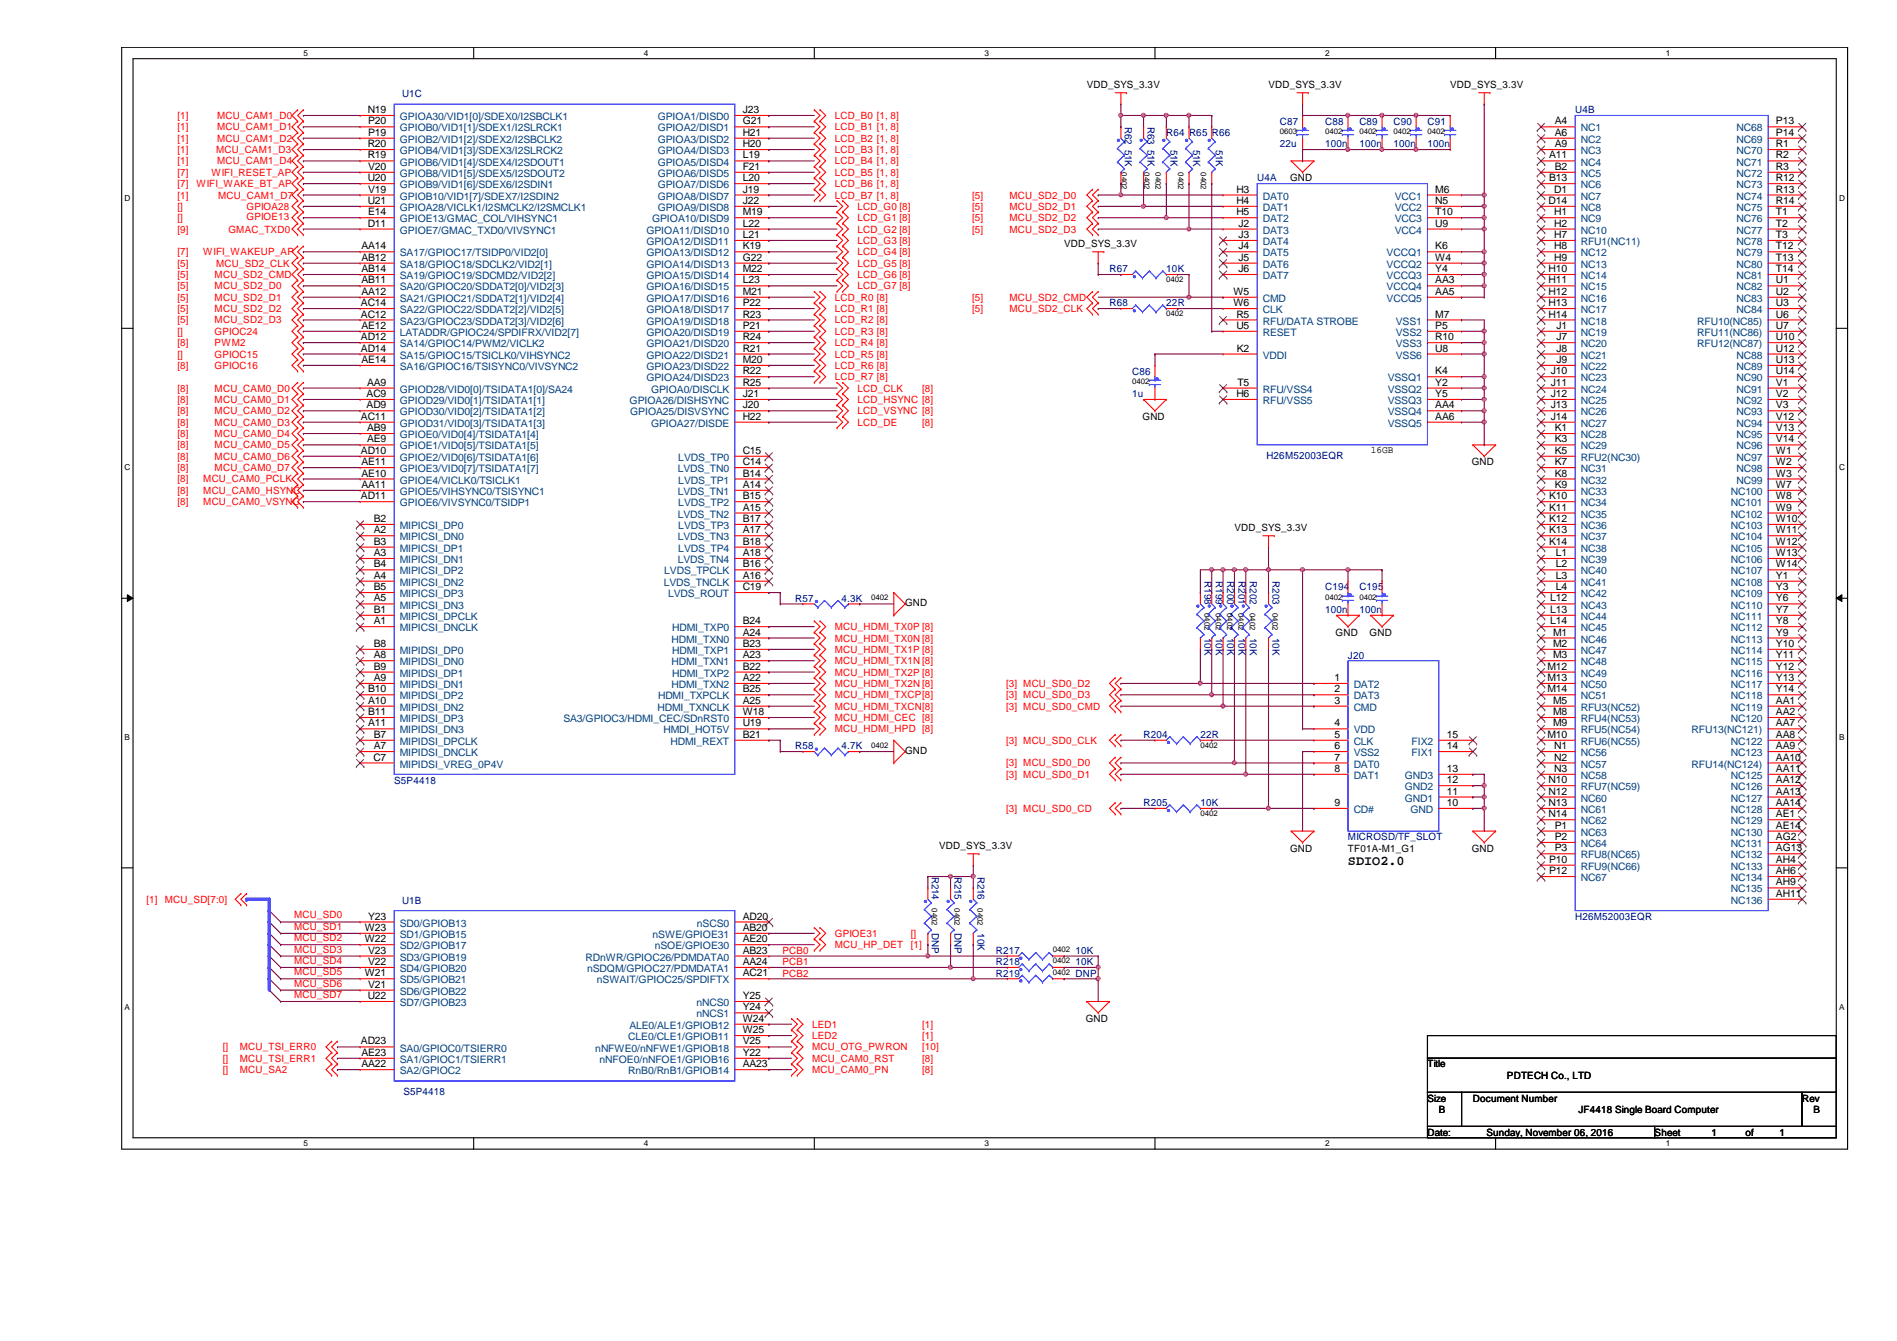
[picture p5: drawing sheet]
<svg xmlns="http://www.w3.org/2000/svg" width="297mm" height="210mm" viewBox="0 0 297 210" stroke-linecap="round" stroke-linejoin="round" font-family="sans-serif">
<defs><g id="words">
<text font-size="2.1" x="211.1" y="135.4">SDIO2.0</text>
<g font-size="1.6">
<text x="57.6" y="17.7">N19</text>
<text x="116.3" y="17.7">J23</text>
<text x="170.2" y="13.8">VDD_SYS_3.3V</text>
<text x="198.6" y="13.8">VDD_SYS_3.3V</text>
<text x="227.1" y="13.8">VDD_SYS_3.3V</text>
<text x="57.6" y="23">R20</text>
<text x="57.7" y="19.5">P20</text>
<text x="57.7" y="21.3">P19</text>
<text x="116.3" y="19.5">G21</text>
<text x="116.3" y="21.3">H21</text>
<text x="116.3" y="23">H20</text>
<text x="243.5" y="19.5">A4</text>
<text x="243.5" y="21.3">A6</text>
<text x="243.5" y="23">A9</text>
<text x="278.1" y="19.5">P13</text>
<text x="278.1" y="21.3">P14</text>
<text x="278.1" y="23">R1</text>
<text x="57.6" y="24.8">R19</text>
<text x="57.6" y="28.4">U20</text>
<text x="57.7" y="26.6">V20</text>
<text x="116.3" y="24.8">L19</text>
<text x="116.3" y="26.6">F21</text>
<text x="116.3" y="28.4">L20</text>
<text x="202" y="28.4">GND</text>
<text x="242.6" y="24.8">A11</text>
<text x="242.6" y="28.4">B13</text>
<text x="243.5" y="26.6">B2</text>
<text x="278.1" y="24.8">R2</text>
<text x="278.1" y="26.6">R3</text>
<text x="278.1" y="28.4">R12</text>
<text x="57.6" y="31.9">U21</text>
<text x="57.6" y="35.5">D11</text>
<text x="57.7" y="30.1">V19</text>
<text x="57.7" y="33.7">E14</text>
<text x="116.3" y="30.1">J19</text>
<text x="116.3" y="31.9">J22</text>
<text x="116.3" y="33.7">M19</text>
<text x="116.3" y="35.5">L22</text>
<text x="193.6" y="30.1">H3</text>
<text x="193.6" y="31.9">H4</text>
<text x="193.6" y="33.7">H5</text>
<text x="193.9" y="35.5">J2</text>
<text x="224.7" y="30.1">M6</text>
<text x="224.7" y="31.9">N5</text>
<text x="224.7" y="33.7">T10</text>
<text x="224.7" y="35.5">U9</text>
<text x="242.5" y="31.9">D14</text>
<text x="243.4" y="30.1">D1</text>
<text x="243.4" y="33.7">H1</text>
<text x="243.4" y="35.5">H2</text>
<text x="278.1" y="30.1">R13</text>
<text x="278.1" y="31.9">R14</text>
<text x="278.1" y="33.7">T1</text>
<text x="278.1" y="35.5">T2</text>
<text x="56.6" y="39">AA14</text>
<text x="56.6" y="40.8">AB12</text>
<text x="116.3" y="37.3">L21</text>
<text x="116.3" y="39">K19</text>
<text x="116.3" y="40.8">G22</text>
<text x="166.6" y="38.7">VDD_SYS_3.3V</text>
<text x="193.9" y="37.3">J3</text>
<text x="193.9" y="39">J4</text>
<text x="193.9" y="40.8">J5</text>
<text x="224.7" y="39">K6</text>
<text x="224.7" y="40.8">W4</text>
<text x="243.4" y="37.3">H7</text>
<text x="243.4" y="39">H8</text>
<text x="243.4" y="40.8">H9</text>
<text x="278.1" y="37.3">T3</text>
<text x="278.1" y="39">T12</text>
<text x="278.1" y="40.8">T13</text>
<text x="56.5" y="47.9">AC14</text>
<text x="56.6" y="42.6">AB14</text>
<text x="56.6" y="44.4">AB11</text>
<text x="56.6" y="46.1">AA12</text>
<text x="116.3" y="42.6">M22</text>
<text x="116.3" y="44.4">L23</text>
<text x="116.3" y="46.1">M21</text>
<text x="116.3" y="47.9">P22</text>
<text x="193.1" y="46.1">W5</text>
<text x="193.1" y="47.9">W6</text>
<text x="193.9" y="42.6">J6</text>
<text x="224.7" y="42.6">Y4</text>
<text x="224.7" y="44.4">AA3</text>
<text x="224.7" y="46.1">AA5</text>
<text x="242.5" y="42.6">H10</text>
<text x="242.5" y="44.4">H11</text>
<text x="242.5" y="46.1">H12</text>
<text x="242.5" y="47.9">H13</text>
<text x="278.1" y="42.6">T14</text>
<text x="278.1" y="44.4">U1</text>
<text x="278.1" y="46.1">U2</text>
<text x="278.1" y="47.9">U3</text>
<text x="56.5" y="49.7">AC12</text>
<text x="56.5" y="53.3">AD12</text>
<text x="56.6" y="51.5">AE12</text>
<text x="116.3" y="49.7">R23</text>
<text x="116.3" y="51.5">P21</text>
<text x="116.3" y="53.3">R24</text>
<text x="193.6" y="49.7">R5</text>
<text x="193.6" y="51.5">U5</text>
<text x="224.7" y="49.7">M7</text>
<text x="224.7" y="51.5">P5</text>
<text x="224.7" y="53.3">R10</text>
<text x="242.5" y="49.7">H14</text>
<text x="243.7" y="51.5">J1</text>
<text x="243.7" y="53.3">J7</text>
<text x="278.1" y="49.7">U6</text>
<text x="278.1" y="51.5">U7</text>
<text x="278.1" y="53.3">U10</text>
<text x="56.5" y="55">AD14</text>
<text x="56.6" y="56.8">AE14</text>
<text x="116.3" y="55">R21</text>
<text x="116.3" y="56.8">M20</text>
<text x="116.3" y="58.6">R22</text>
<text x="193.7" y="55">K2</text>
<text x="224.7" y="58.6">K4</text>
<text x="224.7" y="55">U8</text>
<text x="242.8" y="58.6">J10</text>
<text x="243.7" y="55">J8</text>
<text x="243.7" y="56.8">J9</text>
<text x="278.1" y="55">U12</text>
<text x="278.1" y="56.8">U13</text>
<text x="278.1" y="58.6">U14</text>
<text x="56.5" y="65.7">AC11</text>
<text x="57.4" y="62.1">AC9</text>
<text x="57.4" y="63.9">AD9</text>
<text x="57.5" y="60.4">AA9</text>
<text x="116.3" y="60.4">R25</text>
<text x="116.3" y="62.1">J21</text>
<text x="116.3" y="63.9">J20</text>
<text x="116.3" y="65.7">H22</text>
<text x="178.9" y="65.7">GND</text>
<text x="193.6" y="62.1">H6</text>
<text x="193.8" y="60.4">T5</text>
<text x="224.7" y="60.4">Y2</text>
<text x="224.7" y="62.1">Y5</text>
<text x="224.7" y="63.9">AA4</text>
<text x="224.7" y="65.7">AA6</text>
<text x="242.8" y="60.4">J11</text>
<text x="242.8" y="62.1">J12</text>
<text x="242.8" y="63.9">J13</text>
<text x="242.8" y="65.7">J14</text>
<text x="278.1" y="60.4">V1</text>
<text x="278.1" y="62.1">V2</text>
<text x="278.1" y="63.9">V3</text>
<text x="278.1" y="65.7">V12</text>
<text x="56.5" y="71">AD10</text>
<text x="57.5" y="67.5">AB9</text>
<text x="57.5" y="69.3">AE9</text>
<text x="116.3" y="71">C15</text>
<text x="214.6" y="70.9">16GB</text>
<text x="243.5" y="67.5">K1</text>
<text x="243.5" y="69.3">K3</text>
<text x="243.5" y="71">K5</text>
<text x="278.1" y="67.5">V13</text>
<text x="278.1" y="69.3">V14</text>
<text x="278.1" y="71">W1</text>
<text x="56.6" y="72.8">AE11</text>
<text x="56.6" y="74.6">AE10</text>
<text x="56.6" y="76.4">AA11</text>
<text x="116.3" y="72.8">C14</text>
<text x="116.3" y="74.6">B14</text>
<text x="116.3" y="76.4">A14</text>
<text x="230.5" y="72.9">GND</text>
<text x="243.5" y="72.8">K7</text>
<text x="243.5" y="74.6">K8</text>
<text x="243.5" y="76.4">K9</text>
<text x="278.1" y="72.8">W2</text>
<text x="278.1" y="74.6">W3</text>
<text x="278.1" y="76.4">W7</text>
<text x="56.5" y="78.1">AD11</text>
<text x="58.5" y="81.7">B2</text>
<text x="58.5" y="83.5">A2</text>
<text x="116.3" y="78.1">B15</text>
<text x="116.3" y="79.9">A15</text>
<text x="116.3" y="81.7">B17</text>
<text x="116.3" y="83.5">A17</text>
<text x="193.3" y="83.2">VDD_SYS_3.3V</text>
<text x="242.6" y="78.1">K10</text>
<text x="242.6" y="79.9">K11</text>
<text x="242.6" y="81.7">K12</text>
<text x="242.6" y="83.5">K13</text>
<text x="278.1" y="78.1">W8</text>
<text x="278.1" y="79.9">W9</text>
<text x="278.1" y="81.7">W10</text>
<text x="278.1" y="83.5">W11</text>
<text x="58.5" y="85.3">B3</text>
<text x="58.5" y="87">A3</text>
<text x="58.5" y="88.8">B4</text>
<text x="116.3" y="85.3">B18</text>
<text x="116.3" y="87">A18</text>
<text x="116.3" y="88.8">B16</text>
<text x="242.6" y="85.3">K14</text>
<text x="243.6" y="87">L1</text>
<text x="243.6" y="88.8">L2</text>
<text x="278.1" y="85.3">W12</text>
<text x="278.1" y="87">W13</text>
<text x="278.1" y="88.8">W14</text>
<text x="58.5" y="90.6">A4</text>
<text x="58.5" y="92.4">B5</text>
<text x="58.5" y="94.1">A5</text>
<text x="58.5" y="95.9">B1</text>
<text x="116.3" y="90.6">A16</text>
<text x="116.3" y="92.4">C19</text>
<text x="141.7" y="94.9">GND</text>
<text x="242.7" y="94.1">L12</text>
<text x="242.7" y="95.9">L13</text>
<text x="243.6" y="90.6">L3</text>
<text x="243.6" y="92.4">L4</text>
<text x="278.1" y="90.6">Y1</text>
<text x="278.1" y="92.4">Y3</text>
<text x="278.1" y="94.1">Y6</text>
<text x="278.1" y="95.9">Y7</text>
<text x="58.5" y="97.7">A1</text>
<text x="58.5" y="101.3">B8</text>
<text x="116.3" y="97.7">B24</text>
<text x="116.3" y="99.5">A24</text>
<text x="116.3" y="101.3">B23</text>
<text x="209.1" y="99.5">GND</text>
<text x="214.5" y="99.5">GND</text>
<text x="242.7" y="97.7">L14</text>
<text x="243.2" y="99.5">M1</text>
<text x="243.2" y="101.3">M2</text>
<text x="278.1" y="97.7">Y8</text>
<text x="278.1" y="99.5">Y9</text>
<text x="278.1" y="101.3">Y10</text>
<text x="58.5" y="103">A8</text>
<text x="58.5" y="104.8">B9</text>
<text x="58.5" y="106.6">A9</text>
<text x="116.3" y="103">A23</text>
<text x="116.3" y="104.8">B22</text>
<text x="116.3" y="106.6">A22</text>
<text x="209" y="106.6">1</text>
<text x="242.3" y="104.8">M12</text>
<text x="242.3" y="106.6">M13</text>
<text x="243.2" y="103">M3</text>
<text x="278.1" y="103">Y11</text>
<text x="278.1" y="104.8">Y12</text>
<text x="278.1" y="106.6">Y13</text>
<text x="57.7" y="108.4">B10</text>
<text x="57.7" y="110.2">A10</text>
<text x="57.7" y="111.9">B11</text>
<text x="57.7" y="113.7">A11</text>
<text x="116.3" y="108.4">B25</text>
<text x="116.3" y="110.2">A25</text>
<text x="116.3" y="111.9">W18</text>
<text x="116.3" y="113.7">U19</text>
<text x="209" y="108.4">2</text>
<text x="209" y="110.2">3</text>
<text x="209" y="113.7">4</text>
<text x="242.3" y="108.4">M14</text>
<text x="243.2" y="110.2">M5</text>
<text x="243.2" y="111.9">M8</text>
<text x="243.2" y="113.7">M9</text>
<text x="278.1" y="108.4">Y14</text>
<text x="278.1" y="110.2">AA1</text>
<text x="278.1" y="111.9">AA2</text>
<text x="278.1" y="113.7">AA7</text>
<text x="58.5" y="119">C7</text>
<text x="58.5" y="115.5">B7</text>
<text x="58.5" y="117.3">A7</text>
<text x="116.3" y="115.5">B21</text>
<text x="141.7" y="118">GND</text>
<text x="209" y="115.5">5</text>
<text x="209" y="117.3">6</text>
<text x="209" y="119">7</text>
<text x="226.5" y="117.3">14</text>
<text x="226.5" y="115.5">15</text>
<text x="242.3" y="115.5">M10</text>
<text x="243.4" y="117.3">N1</text>
<text x="243.4" y="119">N2</text>
<text x="278.1" y="115.5">AA8</text>
<text x="278.1" y="117.3">AA9</text>
<text x="278.1" y="119">AA10</text>
<text x="209" y="120.8">8</text>
<text x="226.5" y="124.4">11</text>
<text x="226.5" y="122.6">12</text>
<text x="226.5" y="120.8">13</text>
<text x="242.5" y="122.6">N10</text>
<text x="242.5" y="124.4">N12</text>
<text x="243.4" y="120.8">N3</text>
<text x="278.1" y="120.8">AA11</text>
<text x="278.1" y="122.6">AA12</text>
<text x="278.1" y="124.4">AA13</text>
<text x="209" y="126.2">9</text>
<text x="226.5" y="126.2">10</text>
<text x="242.5" y="126.2">N13</text>
<text x="242.5" y="127.9">N14</text>
<text x="243.5" y="129.7">P1</text>
<text x="243.5" y="131.5">P2</text>
<text x="278.1" y="126.2">AA14</text>
<text x="278.1" y="127.9">AE1</text>
<text x="278.1" y="129.7">AE14</text>
<text x="278.1" y="131.5">AG2</text>
<text x="147.1" y="133">VDD_SYS_3.3V</text>
<text x="202" y="133.3">GND</text>
<text x="211.1" y="133.3">TF01A-M1_G1</text>
<text x="230.5" y="133.3">GND</text>
<text x="242.6" y="135">P10</text>
<text x="242.6" y="136.8">P12</text>
<text x="243.5" y="133.3">P3</text>
<text x="278.1" y="133.3">AG13</text>
<text x="278.1" y="135">AH4</text>
<text x="278.1" y="136.8">AH6</text>
<text x="57.7" y="143.9">Y23</text>
<text x="116.3" y="143.9">AD20</text>
<text x="278.1" y="138.6">AH9</text>
<text x="278.1" y="140.4">AH11</text>
<text x="57.1" y="145.7">W23</text>
<text x="57.1" y="147.5">W22</text>
<text x="57.7" y="149.3">V23</text>
<text x="116.3" y="145.7">AB20</text>
<text x="116.3" y="147.5">AE20</text>
<text x="116.3" y="149.3">AB23</text>
<text x="57.1" y="152.8">W21</text>
<text x="57.7" y="151">V22</text>
<text x="57.7" y="154.6">V21</text>
<text x="116.3" y="151">AA24</text>
<text x="116.3" y="152.8">AC21</text>
<text x="57.6" y="156.4">U22</text>
<text x="116.3" y="156.4">Y25</text>
<text x="116.3" y="158.2">Y24</text>
<text x="116.3" y="159.9">W24</text>
<text x="116.3" y="161.7">W25</text>
<text x="170" y="160">GND</text>
<text x="56.5" y="163.5">AD23</text>
<text x="56.6" y="165.3">AE23</text>
<text x="56.6" y="167">AA22</text>
<text x="116.3" y="163.5">V25</text>
<text x="116.3" y="165.3">Y22</text>
<text x="116.3" y="167">AA23</text>
<text x="223.5" y="167.1">Title</text>
<text x="223.5" y="172.4">Size</text>
<text x="230.6" y="172.4">Document Number</text>
<text x="236" y="168.9">PDTECH Co., LTD</text>
<text x="282.2" y="172.4">Rev</text>
<text x="223.5" y="177.8">Date:</text>
<text x="225.3" y="174.2">B</text>
<text x="232.7" y="177.8">Sunday, November 06, 2016</text>
<text x="247.1" y="174.2">JF4418 Single Board Computer</text>
<text x="259.1" y="177.8">Sheet</text>
<text x="268" y="177.8">1</text>
<text x="273.3" y="177.8">of</text>
<text x="278.6" y="177.8">1</text>
<text x="284" y="174.2">B</text>
</g>
<g font-size="1.6" fill="#000080">
<text x="62.9" y="15.2">U1C</text>
<text x="246.6" y="17.7">U4B</text>
<text x="176.1" y="19.9" transform="rotate(90 176.1 19.9)">R62 51K</text>
<text x="179.7" y="19.9" transform="rotate(90 179.7 19.9)">R63 51K</text>
<text x="182.6" y="21.3">R64 R65 R66</text>
<text x="183.3" y="23.4" transform="rotate(90 183.3 23.4)">51K</text>
<text x="186.8" y="23.4" transform="rotate(90 186.8 23.4)">51K</text>
<text x="190.4" y="23.4" transform="rotate(90 190.4 23.4)">51K</text>
<text x="200.4" y="19.5">C87</text>
<text x="200.4" y="23.1">22u</text>
<text x="207.5" y="19.5">C88</text>
<text x="207.5" y="23.1">100n</text>
<text x="212.9" y="19.5">C89</text>
<text x="212.9" y="23.1">100n</text>
<text x="218.2" y="19.5">C90</text>
<text x="218.2" y="23.1">100n</text>
<text x="223.5" y="19.5">C91</text>
<text x="223.5" y="23.1">100n</text>
<text x="196.8" y="28.4">U4A</text>
<text x="173.7" y="48">R68</text>
<text x="173.7" y="42.6">R67</text>
<text x="182.6" y="48">22R</text>
<text x="182.6" y="42.6">10K</text>
<text x="177.3" y="58.6">C86</text>
<text x="177.3" y="62.2">1u</text>
<text x="198.3" y="71.8">H26M52003EQR</text>
<text x="124.5" y="94.2">R57</text>
<text x="131.8" y="94.2">4.3K</text>
<text x="188.6" y="91" transform="rotate(90 188.6 91)">R198</text>
<text x="190.4" y="91" transform="rotate(90 190.4 91)">R199</text>
<text x="192.2" y="91" transform="rotate(90 192.2 91)">R200</text>
<text x="193.9" y="91" transform="rotate(90 193.9 91)">R201</text>
<text x="195.7" y="91" transform="rotate(90 195.7 91)">R202</text>
<text x="199.3" y="91" transform="rotate(90 199.3 91)">R203</text>
<text x="207.5" y="92.4">C194</text>
<text x="207.5" y="96">100n</text>
<text x="212.9" y="92.4">C195</text>
<text x="212.9" y="96">100n</text>
<text x="188.6" y="99.9" transform="rotate(90 188.6 99.9)">10K</text>
<text x="190.4" y="99.9" transform="rotate(90 190.4 99.9)">10K</text>
<text x="192.2" y="99.9" transform="rotate(90 192.2 99.9)">10K</text>
<text x="193.9" y="99.9" transform="rotate(90 193.9 99.9)">10K</text>
<text x="195.7" y="99.9" transform="rotate(90 195.7 99.9)">10K</text>
<text x="199.3" y="99.9" transform="rotate(90 199.3 99.9)">10K</text>
<text x="211.1" y="103.1">J20</text>
<text x="124.5" y="117.3">R58</text>
<text x="131.8" y="117.3">4.7K</text>
<text x="179.1" y="115.5">R204</text>
<text x="188" y="115.5">22R</text>
<text x="61.7" y="122.6">S5P4418</text>
<text x="179.1" y="126.2">R205</text>
<text x="188" y="126.2">10K</text>
<text x="211.1" y="131.5">MICROSD/TF_SLOT</text>
<text x="145.9" y="137.2" transform="rotate(90 145.9 137.2)">R214</text>
<text x="149.5" y="137.2" transform="rotate(90 149.5 137.2)">R215</text>
<text x="153" y="137.2" transform="rotate(90 153 137.2)">R216</text>
<text x="62.9" y="141.5">U1B</text>
<text x="246.6" y="144">H26M52003EQR</text>
<text x="145.9" y="146.1" transform="rotate(90 145.9 146.1)">DNP</text>
<text x="149.5" y="146.1" transform="rotate(90 149.5 146.1)">DNP</text>
<text x="153" y="146.1" transform="rotate(90 153 146.1)">10K</text>
<text x="156" y="149.3">R217</text>
<text x="168.4" y="149.3">10K</text>
<text x="156" y="152.9">R219</text>
<text x="156" y="151.1">R218</text>
<text x="168.4" y="152.9">DNP</text>
<text x="168.4" y="151.1">10K</text>
<text x="63.2" y="171.4">S5P4418</text>
</g>
<g font-size="1.6" fill="#f00">
<text x="27.8" y="18.6">[1]</text>
<text x="27.8" y="20.4">[1]</text>
<text x="27.8" y="22.2">[1]</text>
<text x="27.8" y="24">[1]</text>
<text x="33.8" y="24">MCU_CAM1_D3</text>
<text x="34" y="18.6">MCU_CAM1_D0</text>
<text x="34" y="20.4">MCU_CAM1_D1</text>
<text x="34" y="22.2">MCU_CAM1_D2</text>
<text x="130.7" y="18.6">LCD_B0 [1, 8]</text>
<text x="130.7" y="20.4">LCD_B1 [1, 8]</text>
<text x="130.7" y="22.2">LCD_B2 [1, 8]</text>
<text x="130.7" y="24">LCD_B3 [1, 8]</text>
<text x="27.8" y="29.3">[7]</text>
<text x="27.8" y="27.5">[7]</text>
<text x="27.8" y="25.7">[1]</text>
<text x="30.8" y="29.3">WIFI_WAKE_BT_AP</text>
<text x="33.1" y="27.5">WIFI_RESET_AP</text>
<text x="34" y="25.7">MCU_CAM1_D4</text>
<text x="130.7" y="25.7">LCD_B4 [1, 8]</text>
<text x="130.7" y="27.5">LCD_B5 [1, 8]</text>
<text x="130.7" y="29.3">LCD_B6 [1, 8]</text>
<text x="27.8" y="31.1">[1]</text>
<text x="27.8" y="32.9">[]</text>
<text x="27.8" y="34.6">[]</text>
<text x="34.2" y="31.1">MCU_CAM1_D7</text>
<text x="38.6" y="32.9">GPIOA28</text>
<text x="38.6" y="34.5">GPIOE13</text>
<text x="130.7" y="31.1">LCD_B7 [1, 8]</text>
<text x="134.3" y="32.9">LCD_G0 [8]</text>
<text x="134.3" y="34.6">LCD_G1 [8]</text>
<text x="152.2" y="31.1">[5]</text>
<text x="152.2" y="32.9">[5]</text>
<text x="152.2" y="34.6">[5]</text>
<text x="158.1" y="31.1">MCU_SD2_D0</text>
<text x="158.1" y="32.9">MCU_SD2_D1</text>
<text x="158.1" y="34.6">MCU_SD2_D2</text>
<text x="27.8" y="40">[7]</text>
<text x="27.8" y="36.4">[9]</text>
<text x="27.8" y="41.7">[5]</text>
<text x="31.8" y="40">WIFI_WAKEUP_AP</text>
<text x="33.8" y="41.7">MCU_SD2_CLK</text>
<text x="35.8" y="36.4">GMAC_TXD0</text>
<text x="134.3" y="36.4">LCD_G2 [8]</text>
<text x="134.3" y="38.2">LCD_G3 [8]</text>
<text x="134.3" y="40">LCD_G4 [8]</text>
<text x="134.3" y="41.7">LCD_G5 [8]</text>
<text x="152.2" y="36.4">[5]</text>
<text x="158.1" y="36.4">MCU_SD2_D3</text>
<text x="27.8" y="43.5">[5]</text>
<text x="27.8" y="45.3">[5]</text>
<text x="27.8" y="47.1">[5]</text>
<text x="33.6" y="43.5">MCU_SD2_CMD</text>
<text x="33.6" y="45.3">MCU_SD2_D0</text>
<text x="33.6" y="47.1">MCU_SD2_D1</text>
<text x="130.7" y="47.1">LCD_R0 [8]</text>
<text x="134.3" y="43.5">LCD_G6 [8]</text>
<text x="134.3" y="45.3">LCD_G7 [8]</text>
<text x="152.2" y="47.1">[5]</text>
<text x="158.1" y="47.1">MCU_SD2_CMD</text>
<text x="27.8" y="48.9">[5]</text>
<text x="27.8" y="50.6">[5]</text>
<text x="27.8" y="52.4">[]</text>
<text x="33.6" y="48.9">MCU_SD2_D2</text>
<text x="33.6" y="50.6">MCU_SD2_D3</text>
<text x="33.6" y="52.4">GPIOC24</text>
<text x="130.7" y="48.9">LCD_R1 [8]</text>
<text x="130.7" y="50.6">LCD_R2 [8]</text>
<text x="130.7" y="52.4">LCD_R3 [8]</text>
<text x="152.2" y="48.9">[5]</text>
<text x="158.1" y="48.9">MCU_SD2_CLK</text>
<text x="27.8" y="54.2">[8]</text>
<text x="27.8" y="56">[]</text>
<text x="27.8" y="57.7">[8]</text>
<text x="33.6" y="54.2">PWM2</text>
<text x="33.6" y="56">GPIOC15</text>
<text x="33.6" y="57.7">GPIOC16</text>
<text x="130.7" y="54.2">LCD_R4 [8]</text>
<text x="130.7" y="56">LCD_R5 [8]</text>
<text x="130.7" y="57.7">LCD_R6 [8]</text>
<text x="130.7" y="59.5">LCD_R7 [8]</text>
<text x="27.8" y="61.3">[8]</text>
<text x="27.8" y="63.1">[8]</text>
<text x="27.8" y="64.9">[8]</text>
<text x="33.6" y="61.3">MCU_CAM0_D0</text>
<text x="33.6" y="63.1">MCU_CAM0_D1</text>
<text x="33.6" y="64.9">MCU_CAM0_D2</text>
<text x="134.3" y="61.3">LCD_CLK</text>
<text x="134.3" y="63.1">LCD_HSYNC [8]</text>
<text x="134.3" y="64.9">LCD_VSYNC [8]</text>
<text x="144.4" y="61.3">[8]</text>
<text x="27.8" y="66.6">[8]</text>
<text x="27.8" y="68.4">[8]</text>
<text x="27.8" y="70.2">[8]</text>
<text x="27.8" y="72">[8]</text>
<text x="33.6" y="66.6">MCU_CAM0_D3</text>
<text x="33.6" y="68.4">MCU_CAM0_D4</text>
<text x="33.6" y="70.2">MCU_CAM0_D5</text>
<text x="33.6" y="72">MCU_CAM0_D6</text>
<text x="134.3" y="66.6">LCD_DE</text>
<text x="144.4" y="66.6">[8]</text>
<text x="27.8" y="75.5">[8]</text>
<text x="27.8" y="77.3">[8]</text>
<text x="27.8" y="73.7">[8]</text>
<text x="31.8" y="75.5">MCU_CAM0_PCLK</text>
<text x="31.8" y="77.3">MCU_CAM0_HSYNC</text>
<text x="33.6" y="73.7">MCU_CAM0_D7</text>
<text x="27.8" y="79.1">[8]</text>
<text x="31.8" y="79.1">MCU_CAM0_VSYNC</text>
<text x="130.7" y="98.6">MCU_HDMI_TX0P [8]</text>
<text x="130.7" y="100.4">MCU_HDMI_TX0N [8]</text>
<text x="130.7" y="102.2">MCU_HDMI_TX1P [8]</text>
<text x="130.7" y="104">MCU_HDMI_TX1N [8]</text>
<text x="130.7" y="105.7">MCU_HDMI_TX2P [8]</text>
<text x="130.7" y="107.5">MCU_HDMI_TX2N [8]</text>
<text x="157.6" y="107.5">[3] MCU_SD0_D2</text>
<text x="130.7" y="109.3">MCU_HDMI_TXCP[8]</text>
<text x="130.7" y="111.1">MCU_HDMI_TXCN[8]</text>
<text x="130.7" y="112.9">MCU_HDMI_CEC [8]</text>
<text x="157.6" y="111.1">[3] MCU_SD0_CMD</text>
<text x="157.6" y="109.3">[3] MCU_SD0_D3</text>
<text x="130.7" y="114.6">MCU_HDMI_HPD [8]</text>
<text x="157.6" y="116.4">[3] MCU_SD0_CLK</text>
<text x="157.6" y="120">[3] MCU_SD0_D0</text>
<text x="157.6" y="121.8">[3] MCU_SD0_D1</text>
<text x="157.6" y="127.1">[3] MCU_SD0_CD</text>
<text x="22.9" y="141.3">[1]</text>
<text x="25.8" y="141.3">MCU_SD[7:0]</text>
<text x="46.1" y="143.8">MCU_SD0</text>
<text x="46.1" y="145.5">MCU_SD1</text>
<text x="46.1" y="147.3">MCU_SD2</text>
<text x="46.1" y="149.1">MCU_SD3</text>
<text x="122.5" y="149.3">PCB0</text>
<text x="130.7" y="148.4">MCU_HP_DET</text>
<text x="130.7" y="146.6">GPIOE31</text>
<text x="142.6" y="148.4">[1]</text>
<text x="142.6" y="146.6">[]</text>
<text x="46.1" y="150.9">MCU_SD4</text>
<text x="46.1" y="152.7">MCU_SD5</text>
<text x="46.1" y="154.4">MCU_SD6</text>
<text x="122.5" y="151.1">PCB1</text>
<text x="122.5" y="152.9">PCB2</text>
<text x="46.1" y="156.2">MCU_SD7</text>
<text x="127.2" y="160.9">LED1</text>
<text x="144.4" y="160.9">[1]</text>
<text x="34.9" y="164.4">[]</text>
<text x="34.9" y="166.2">[]</text>
<text x="34.9" y="168">[]</text>
<text x="37.5" y="164.4">MCU_TSI_ERR0</text>
<text x="37.5" y="166.2">MCU_TSI_ERR1</text>
<text x="37.5" y="168">MCU_SA2</text>
<text x="127.2" y="166.2">MCU_CAM0_RST</text>
<text x="127.2" y="168">MCU_CAM0_PN</text>
<text x="127.2" y="164.4">MCU_OTG_PWRON</text>
<text x="127.2" y="162.6">LED2</text>
<text x="144.4" y="164.4">[10]</text>
<text x="144.4" y="166.2">[8]</text>
<text x="144.4" y="168">[8]</text>
<text x="144.4" y="162.6">[1]</text>
</g>
<g font-size="1.6" fill="#004080">
<text x="62.6" y="18.8">GPIOA30/VID1[0]/SDEX0/I2SBCLK1</text>
<text x="62.6" y="20.6">GPIOB0/VID1[1]/SDEX1/I2SLRCK1</text>
<text x="62.6" y="22.4">GPIOB2/VID1[2]/SDEX2/I2SBCLK2</text>
<text x="103" y="18.8">GPIOA1/DISD0</text>
<text x="103" y="20.6">GPIOA2/DISD1</text>
<text x="103" y="22.4">GPIOA3/DISD2</text>
<text x="247.5" y="20.6">NC1</text>
<text x="247.5" y="22.4">NC2</text>
<text x="271.9" y="20.6">NC68</text>
<text x="271.9" y="22.4">NC69</text>
<text x="62.6" y="24.1">GPIOB4/VID1[3]/SDEX3/I2SLRCK2</text>
<text x="62.6" y="25.9">GPIOB6/VID1[4]/SDEX4/I2SDOUT1</text>
<text x="62.6" y="27.7">GPIOB8/VID1[5]/SDEX5/I2SDOUT2</text>
<text x="62.6" y="29.5">GPIOB9/VID1[6]/SDEX6/I2SDIN1</text>
<text x="103" y="24.1">GPIOA4/DISD3</text>
<text x="103" y="25.9">GPIOA5/DISD4</text>
<text x="103" y="27.7">GPIOA6/DISD5</text>
<text x="103" y="29.5">GPIOA7/DISD6</text>
<text x="247.5" y="24.1">NC3</text>
<text x="247.5" y="25.9">NC4</text>
<text x="247.5" y="27.7">NC5</text>
<text x="247.5" y="29.5">NC6</text>
<text x="271.9" y="24.1">NC70</text>
<text x="271.9" y="25.9">NC71</text>
<text x="271.9" y="27.7">NC72</text>
<text x="271.9" y="29.5">NC73</text>
<text x="62.6" y="31.2">GPIOB10/VID1[7]/SDEX7/I2SDIN2</text>
<text x="62.6" y="33">GPIOA28/VICLK1/I2SMCLK2/I2SMCLK1</text>
<text x="62.6" y="34.8">GPIOE13/GMAC_COL/VIHSYNC1</text>
<text x="102.1" y="34.8">GPIOA10/DISD9</text>
<text x="103" y="31.2">GPIOA8/DISD7</text>
<text x="103" y="33">GPIOA9/DISD8</text>
<text x="197.7" y="31.2">DAT0</text>
<text x="197.7" y="33">DAT1</text>
<text x="197.7" y="34.8">DAT2</text>
<text x="218.4" y="31.2">VCC1</text>
<text x="218.4" y="33">VCC2</text>
<text x="218.4" y="34.8">VCC3</text>
<text x="247.5" y="31.2">NC7</text>
<text x="247.5" y="33">NC8</text>
<text x="247.5" y="34.8">NC9</text>
<text x="271.9" y="31.2">NC74</text>
<text x="271.9" y="33">NC75</text>
<text x="271.9" y="34.8">NC76</text>
<text x="62.6" y="36.6">GPIOE7/GMAC_TXD0/VIVSYNC1</text>
<text x="62.6" y="40.1">SA17/GPIOC17/TSIDP0/VID2[0]</text>
<text x="62.6" y="41.9">SA18/GPIOC18/SDCLK2/VID2[1]</text>
<text x="101.2" y="36.6">GPIOA11/DISD10</text>
<text x="101.2" y="38.4">GPIOA12/DISD11</text>
<text x="101.2" y="40.1">GPIOA13/DISD12</text>
<text x="101.2" y="41.9">GPIOA14/DISD13</text>
<text x="197.7" y="36.6">DAT3</text>
<text x="197.7" y="38.4">DAT4</text>
<text x="197.7" y="40.1">DAT5</text>
<text x="197.7" y="41.9">DAT6</text>
<text x="217.1" y="40.1">VCCQ1</text>
<text x="217.1" y="41.9">VCCQ2</text>
<text x="218.4" y="36.6">VCC4</text>
<text x="247.5" y="36.6">NC10</text>
<text x="247.5" y="38.4">RFU1(NC11)</text>
<text x="247.5" y="40.1">NC12</text>
<text x="247.5" y="41.9">NC13</text>
<text x="271.9" y="36.6">NC77</text>
<text x="271.9" y="38.4">NC78</text>
<text x="271.9" y="40.1">NC79</text>
<text x="271.9" y="41.9">NC80</text>
<text x="62.6" y="43.7">SA19/GPIOC19/SDCMD2/VID2[2]</text>
<text x="62.6" y="45.5">SA20/GPIOC20/SDDAT2[0]/VID2[3]</text>
<text x="62.6" y="47.2">SA21/GPIOC21/SDDAT2[1]/VID2[4]</text>
<text x="101.2" y="43.7">GPIOA15/DISD14</text>
<text x="101.2" y="45.5">GPIOA16/DISD15</text>
<text x="101.2" y="47.2">GPIOA17/DISD16</text>
<text x="197.7" y="43.7">DAT7</text>
<text x="197.7" y="47.2">CMD</text>
<text x="217.1" y="43.7">VCCQ3</text>
<text x="217.1" y="45.5">VCCQ4</text>
<text x="217.1" y="47.2">VCCQ5</text>
<text x="247.5" y="43.7">NC14</text>
<text x="247.5" y="45.5">NC15</text>
<text x="247.5" y="47.2">NC16</text>
<text x="271.9" y="43.7">NC81</text>
<text x="271.9" y="45.5">NC82</text>
<text x="271.9" y="47.2">NC83</text>
<text x="62.6" y="49">SA22/GPIOC22/SDDAT2[2]/VID2[5]</text>
<text x="62.6" y="50.8">SA23/GPIOC23/SDDAT2[3]/VID2[6]</text>
<text x="62.6" y="52.6">LATADDR/GPIOC24/SPDIFRX/VID2[7]</text>
<text x="101.2" y="49">GPIOA18/DISD17</text>
<text x="101.2" y="50.8">GPIOA19/DISD18</text>
<text x="101.2" y="52.6">GPIOA20/DISD19</text>
<text x="197.7" y="50.8">RFU/DATA STROBE</text>
<text x="197.7" y="52.6">RESET</text>
<text x="197.7" y="49">CLK</text>
<text x="218.6" y="50.8">VSS1</text>
<text x="218.6" y="52.6">VSS2</text>
<text x="247.5" y="49">NC17</text>
<text x="247.5" y="50.8">NC18</text>
<text x="247.5" y="52.6">NC19</text>
<text x="265.8" y="50.8">RFU10(NC85)</text>
<text x="265.8" y="52.6">RFU11(NC86)</text>
<text x="271.9" y="49">NC84</text>
<text x="62.6" y="54.4">SA14/GPIOC14/PWM2/VICLK2</text>
<text x="62.6" y="56.1">SA15/GPIOC15/TSICLK0/VIHSYNC2</text>
<text x="62.6" y="57.9">SA16/GPIOC16/TSISYNC0/VIVSYNC2</text>
<text x="101.2" y="54.4">GPIOA21/DISD20</text>
<text x="101.2" y="56.1">GPIOA22/DISD21</text>
<text x="101.2" y="57.9">GPIOA23/DISD22</text>
<text x="101.2" y="59.7">GPIOA24/DISD23</text>
<text x="197.7" y="56.1">VDDI</text>
<text x="217.3" y="59.7">VSSQ1</text>
<text x="218.6" y="54.4">VSS3</text>
<text x="218.6" y="56.1">VSS6</text>
<text x="247.5" y="54.4">NC20</text>
<text x="247.5" y="56.1">NC21</text>
<text x="247.5" y="57.9">NC22</text>
<text x="247.5" y="59.7">NC23</text>
<text x="265.8" y="54.4">RFU12(NC87)</text>
<text x="271.9" y="56.1">NC88</text>
<text x="271.9" y="57.9">NC89</text>
<text x="271.9" y="59.7">NC90</text>
<text x="62.6" y="61.5">GPIOD28/VID0[0]/TSIDATA1[0]/SA24</text>
<text x="62.6" y="63.2">GPIOD29/VID0[1]/TSIDATA1[1]</text>
<text x="62.6" y="65">GPIOD30/VID0[2]/TSIDATA1[2]</text>
<text x="98.6" y="63.2">GPIOA26/DISHSYNC</text>
<text x="98.7" y="65">GPIOA25/DISVSYNC</text>
<text x="101.9" y="61.5">GPIOA0/DISCLK</text>
<text x="197.7" y="63.2">RFU/VSS5</text>
<text x="197.7" y="61.5">RFU/VSS4</text>
<text x="217.3" y="61.5">VSSQ2</text>
<text x="217.3" y="63.2">VSSQ3</text>
<text x="217.3" y="65">VSSQ4</text>
<text x="247.5" y="61.5">NC24</text>
<text x="247.5" y="63.2">NC25</text>
<text x="247.5" y="65">NC26</text>
<text x="271.9" y="61.5">NC91</text>
<text x="271.9" y="63.2">NC92</text>
<text x="271.9" y="65">NC93</text>
<text x="62.6" y="66.8">GPIOD31/VID0[3]/TSIDATA1[3]</text>
<text x="62.6" y="68.6">GPIOE0/VID0[4]/TSIDATA1[4]</text>
<text x="62.6" y="70.4">GPIOE1/VID0[5]/TSIDATA1[5]</text>
<text x="101.9" y="66.8">GPIOA27/DISDE</text>
<text x="217.3" y="66.8">VSSQ5</text>
<text x="247.5" y="66.8">NC27</text>
<text x="247.5" y="68.6">NC28</text>
<text x="247.5" y="70.4">NC29</text>
<text x="271.9" y="66.8">NC94</text>
<text x="271.9" y="68.6">NC95</text>
<text x="271.9" y="70.4">NC96</text>
<text x="62.6" y="72.1">GPIOE2/VID0[6]/TSIDATA1[6]</text>
<text x="62.6" y="73.9">GPIOE3/VID0[7]/TSIDATA1[7]</text>
<text x="62.6" y="75.7">GPIOE4/VICLK0/TSICLK1</text>
<text x="62.6" y="77.5">GPIOE5/VIHSYNC0/TSISYNC1</text>
<text x="106.1" y="73.9">LVDS_TN0</text>
<text x="106.1" y="77.5">LVDS_TN1</text>
<text x="106.2" y="72.1">LVDS_TP0</text>
<text x="106.2" y="75.7">LVDS_TP1</text>
<text x="247.5" y="72.1">RFU2(NC30)</text>
<text x="247.5" y="73.9">NC31</text>
<text x="247.5" y="75.7">NC32</text>
<text x="247.5" y="77.5">NC33</text>
<text x="271" y="77.5">NC100</text>
<text x="271.9" y="72.1">NC97</text>
<text x="271.9" y="73.9">NC98</text>
<text x="271.9" y="75.7">NC99</text>
<text x="62.6" y="79.2">GPIOE6/VIVSYNC0/TSIDP1</text>
<text x="62.6" y="82.8">MIPICSI_DP0</text>
<text x="106.1" y="81">LVDS_TN2</text>
<text x="106.2" y="79.2">LVDS_TP2</text>
<text x="106.2" y="82.8">LVDS_TP3</text>
<text x="247.5" y="79.2">NC34</text>
<text x="247.5" y="81">NC35</text>
<text x="247.5" y="82.8">NC36</text>
<text x="271" y="79.2">NC101</text>
<text x="271" y="81">NC102</text>
<text x="271" y="82.8">NC103</text>
<text x="62.6" y="84.6">MIPICSI_DN0</text>
<text x="62.6" y="86.4">MIPICSI_DP1</text>
<text x="62.6" y="88.1">MIPICSI_DN1</text>
<text x="62.6" y="89.9">MIPICSI_DP2</text>
<text x="104" y="89.9">LVDS_TPCLK</text>
<text x="106.1" y="84.6">LVDS_TN3</text>
<text x="106.1" y="88.1">LVDS_TN4</text>
<text x="106.2" y="86.4">LVDS_TP4</text>
<text x="247.5" y="84.6">NC37</text>
<text x="247.5" y="86.4">NC38</text>
<text x="247.5" y="88.1">NC39</text>
<text x="247.5" y="89.9">NC40</text>
<text x="271" y="84.6">NC104</text>
<text x="271" y="86.4">NC105</text>
<text x="271" y="88.1">NC106</text>
<text x="271" y="89.9">NC107</text>
<text x="62.6" y="91.7">MIPICSI_DN2</text>
<text x="62.6" y="93.5">MIPICSI_DP3</text>
<text x="62.6" y="95.2">MIPICSI_DN3</text>
<text x="103.9" y="91.7">LVDS_TNCLK</text>
<text x="104.6" y="93.5">LVDS_ROUT</text>
<text x="247.5" y="91.7">NC41</text>
<text x="247.5" y="93.5">NC42</text>
<text x="247.5" y="95.2">NC43</text>
<text x="271" y="91.7">NC108</text>
<text x="271" y="93.5">NC109</text>
<text x="271" y="95.2">NC110</text>
<text x="62.6" y="97">MIPICSI_DPCLK</text>
<text x="62.6" y="98.8">MIPICSI_DNCLK</text>
<text x="105.2" y="100.6">HDMI_TXN0</text>
<text x="105.2" y="98.8">HDMI_TXP0</text>
<text x="247.5" y="97">NC44</text>
<text x="247.5" y="98.8">NC45</text>
<text x="247.5" y="100.6">NC46</text>
<text x="271" y="97">NC111</text>
<text x="271" y="98.8">NC112</text>
<text x="271" y="100.6">NC113</text>
<text x="62.6" y="102.4">MIPIDSI_DP0</text>
<text x="62.6" y="104.1">MIPIDSI_DN0</text>
<text x="62.6" y="105.9">MIPIDSI_DP1</text>
<text x="62.6" y="107.7">MIPIDSI_DN1</text>
<text x="105.2" y="104.1">HDMI_TXN1</text>
<text x="105.2" y="107.7">HDMI_TXN2</text>
<text x="105.2" y="102.4">HDMI_TXP1</text>
<text x="105.2" y="105.9">HDMI_TXP2</text>
<text x="212" y="107.7">DAT2</text>
<text x="247.5" y="102.4">NC47</text>
<text x="247.5" y="104.1">NC48</text>
<text x="247.5" y="105.9">NC49</text>
<text x="247.5" y="107.7">NC50</text>
<text x="271" y="102.4">NC114</text>
<text x="271" y="104.1">NC115</text>
<text x="271" y="105.9">NC116</text>
<text x="271" y="107.7">NC117</text>
<text x="62.6" y="109.5">MIPIDSI_DP2</text>
<text x="62.6" y="111.3">MIPIDSI_DN2</text>
<text x="62.6" y="113">MIPIDSI_DP3</text>
<text x="88.2" y="113">SA3/GPIOC3/HDMI_CEC/SDnRST0</text>
<text x="103" y="111.3">HDMI_TXNCLK</text>
<text x="103" y="109.5">HDMI_TXPCLK</text>
<text x="212" y="109.5">DAT3</text>
<text x="212" y="111.3">CMD</text>
<text x="247.5" y="109.5">NC51</text>
<text x="247.5" y="111.3">RFU3(NC52)</text>
<text x="247.5" y="113">RFU4(NC53)</text>
<text x="271" y="109.5">NC118</text>
<text x="271" y="111.3">NC119</text>
<text x="271" y="113">NC120</text>
<text x="62.6" y="114.8">MIPIDSI_DN3</text>
<text x="62.6" y="116.6">MIPIDSI_DPCLK</text>
<text x="62.6" y="118.4">MIPIDSI_DNCLK</text>
<text x="103.9" y="114.8">HMDI_HOT5V</text>
<text x="105" y="116.6">HDMI_REXT</text>
<text x="212" y="114.8">VDD</text>
<text x="212" y="116.6">CLK</text>
<text x="212" y="118.4">VSS2</text>
<text x="221" y="118.4">FIX1</text>
<text x="221" y="116.6">FIX2</text>
<text x="247.5" y="114.8">RFU5(NC54)</text>
<text x="247.5" y="116.6">RFU6(NC55)</text>
<text x="247.5" y="118.4">NC56</text>
<text x="264.9" y="114.8">RFU13(NC121)</text>
<text x="271" y="116.6">NC122</text>
<text x="271" y="118.4">NC123</text>
<text x="62.6" y="120.1">MIPIDSI_VREG_0P4V</text>
<text x="212" y="120.1">DAT0</text>
<text x="212" y="121.9">DAT1</text>
<text x="220" y="125.5">GND1</text>
<text x="220" y="123.7">GND2</text>
<text x="220" y="121.9">GND3</text>
<text x="247.5" y="120.1">NC57</text>
<text x="247.5" y="121.9">NC58</text>
<text x="247.5" y="123.7">RFU7(NC59)</text>
<text x="247.5" y="125.5">NC60</text>
<text x="264.9" y="120.1">RFU14(NC124)</text>
<text x="271" y="121.9">NC125</text>
<text x="271" y="123.7">NC126</text>
<text x="271" y="125.5">NC127</text>
<text x="212" y="127.3">CD#</text>
<text x="220.9" y="127.3">GND</text>
<text x="247.5" y="127.3">NC61</text>
<text x="247.5" y="129">NC62</text>
<text x="247.5" y="130.8">NC63</text>
<text x="271" y="127.3">NC128</text>
<text x="271" y="129">NC129</text>
<text x="271" y="130.8">NC130</text>
<text x="247.5" y="132.6">NC64</text>
<text x="247.5" y="134.4">RFU8(NC65)</text>
<text x="247.5" y="136.1">RFU9(NC66)</text>
<text x="247.5" y="137.9">NC67</text>
<text x="271" y="132.6">NC131</text>
<text x="271" y="134.4">NC132</text>
<text x="271" y="136.1">NC133</text>
<text x="271" y="137.9">NC134</text>
<text x="271" y="139.7">NC135</text>
<text x="271" y="141.5">NC136</text>
<text x="62.6" y="145">SD0/GPIOB13</text>
<text x="62.6" y="146.8">SD1/GPIOB15</text>
<text x="62.6" y="148.6">SD2/GPIOB17</text>
<text x="102.2" y="146.8">nSWE/GPIOE31</text>
<text x="102.5" y="148.6">nSOE/GPIOE30</text>
<text x="109.1" y="145">nSCS0</text>
<text x="62.6" y="150.4">SD3/GPIOB19</text>
<text x="62.6" y="152.1">SD4/GPIOB20</text>
<text x="62.6" y="153.9">SD5/GPIOB21</text>
<text x="62.6" y="155.7">SD6/GPIOB22</text>
<text x="91.7" y="150.4">RDnWR/GPIOC26/PDMDATA0</text>
<text x="91.9" y="152.1">nSDQM/GPIOC27/PDMDATA1</text>
<text x="93.5" y="153.9">nSWAIT/GPIOC25/SPDIFTX</text>
<text x="62.6" y="157.5">SD7/GPIOB23</text>
<text x="98.6" y="161">ALE0/ALE1/GPIOB12</text>
<text x="109.1" y="157.5">nNCS0</text>
<text x="109.1" y="159.3">nNCS1</text>
<text x="62.6" y="164.6">SA0/GPIOC0/TSIERR0</text>
<text x="62.6" y="166.4">SA1/GPIOC1/TSIERR1</text>
<text x="93.2" y="164.6">nNFWE0/nNFWE1/GPIOB18</text>
<text x="93.9" y="166.4">nNFOE0/nNFOE1/GPIOB16</text>
<text x="98.4" y="162.8">CLE0/CLE1/GPIOB11</text>
<text x="62.6" y="168.1">SA2/GPIOC2</text>
<text x="98.4" y="168.1">RnB0/RnB1/GPIOB14</text>
</g>
<g font-size="1.3">
<text x="47.5" y="8.7">5</text>
<text x="100.8" y="8.7">4</text>
<text x="154.2" y="8.7">3</text>
<text x="207.5" y="8.7">2</text>
<text x="260.9" y="8.7">1</text>
<text x="19.5" y="31.4">D</text>
<text x="288" y="31.4">D</text>
<text x="19.5" y="73.6">C</text>
<text x="288" y="73.6">C</text>
<text x="19.5" y="115.9">B</text>
<text x="288" y="115.9">B</text>
<text x="19.5" y="158.1">A</text>
<text x="288" y="158.1">A</text>
<text x="47.5" y="179.4">5</text>
<text x="100.8" y="179.4">4</text>
<text x="154.2" y="179.4">3</text>
<text x="207.5" y="179.4">2</text>
<text x="260.9" y="179.4">1</text>
</g>
<g font-size="1.2">
<text x="200.4" y="21">0603</text>
<text x="207.5" y="21">0402</text>
<text x="212.9" y="21">0402</text>
<text x="218.2" y="21">0402</text>
<text x="223.5" y="21">0402</text>
<text x="175.6" y="27" transform="rotate(90 175.6 27)">0402</text>
<text x="179.2" y="27" transform="rotate(90 179.2 27)">0402</text>
<text x="180.9" y="27" transform="rotate(90 180.9 27)">0402</text>
<text x="184.5" y="27" transform="rotate(90 184.5 27)">0402</text>
<text x="188" y="27" transform="rotate(90 188 27)">0402</text>
<text x="182.6" y="44.1">0402</text>
<text x="182.6" y="49.4">0402</text>
<text x="177.3" y="60.1">0402</text>
<text x="136.4" y="93.9">0402</text>
<text x="188.6" y="96" transform="rotate(90 188.6 96)">0402</text>
<text x="190.4" y="96" transform="rotate(90 190.4 96)">0402</text>
<text x="192.2" y="96" transform="rotate(90 192.2 96)">0402</text>
<text x="193.9" y="96" transform="rotate(90 193.9 96)">0402</text>
<text x="195.7" y="96" transform="rotate(90 195.7 96)">0402</text>
<text x="199.3" y="96" transform="rotate(90 199.3 96)">0402</text>
<text x="207.5" y="93.9">0402</text>
<text x="212.9" y="93.9">0402</text>
<text x="136.4" y="117">0402</text>
<text x="188" y="117">0402</text>
<text x="188" y="127.7">0402</text>
<text x="145.9" y="142.2" transform="rotate(90 145.9 142.2)">0402</text>
<text x="149.5" y="142.2" transform="rotate(90 149.5 142.2)">0402</text>
<text x="153" y="142.2" transform="rotate(90 153 142.2)">0402</text>
<text x="164.8" y="149">0402</text>
<text x="164.8" y="152.6">0402</text>
<text x="164.8" y="150.8">0402</text>
</g>
</g></defs>
<path d="M19.1 7.4h270.2v172.5h-270.2zM20.8 9.2h266.7v168.9h-266.7z" fill="none" stroke="#000" stroke-width=".17"/>
<g fill="#fff">
<path d="M47.5 7.6h.7v1.4h-.7z"/>
<path d="M47.5 178.3h.7v1.4h-.7z"/>
</g>
<path d="M74.2 7.4v1.8M74.2 178.1v1.8" fill="none" stroke="#000" stroke-width=".17"/>
<g fill="#fff">
<path d="M100.8 7.6h.7v1.4h-.7z"/>
<path d="M100.8 178.3h.7v1.4h-.7z"/>
</g>
<path d="M127.5 7.4v1.8M127.5 178.1v1.8" fill="none" stroke="#000" stroke-width=".17"/>
<g fill="#fff">
<path d="M154.2 7.6h.7v1.4h-.7z"/>
<path d="M154.2 178.3h.7v1.4h-.7z"/>
</g>
<path d="M180.8 7.4v1.8M180.8 178.1v1.8" fill="none" stroke="#000" stroke-width=".17"/>
<g fill="#fff">
<path d="M207.5 7.6h.7v1.4h-.7z"/>
<path d="M207.5 178.3h.7v1.4h-.7z"/>
</g>
<path d="M234.2 7.4v1.8M234.2 178.1v1.8" fill="none" stroke="#000" stroke-width=".17"/>
<g fill="#fff">
<path d="M260.9 7.6h.6v1.4h-.6z"/>
<path d="M260.9 178.3h.6v1.4h-.6z"/>
<path d="M19.5 30.3h.9v1.4h-.9z"/>
<path d="M288 30.3h.9v1.4h-.9z"/>
<path d="M19.5 72.5h.9v1.4h-.9z"/>
<path d="M288 72.5h.9v1.4h-.9z"/>
</g>
<path d="M19.1 51.4h1.7M287.5 51.4h1.8" fill="none" stroke="#000" stroke-width=".17"/>
<g fill="#fff">
<path d="M19.5 114.7h.8v1.4h-.8z"/>
<path d="M288 114.7h.8v1.4h-.8z"/>
</g>
<path d="M19.1 93.6h1.7M287.5 93.6h1.8" fill="none" stroke="#000" stroke-width=".17"/>
<path d="M19.9 93.1l.9 .5-.9 .5zM287.5 93.6l.9-.5v1z" fill="#000"/>
<path d="M19.9 93.1l.9 .5-.9 .5zM287.5 93.6l.9-.5v1z" fill="none" stroke="#000" stroke-width=".16"/>
<g fill="#fff">
<path d="M19.5 156.9h.8v1.4h-.8z"/>
<path d="M288 156.9h.8v1.4h-.8z"/>
</g>
<path d="M19.1 135.8h1.7M287.5 135.8h1.8M223.5 162.1h64v3.6h-64zM223.5 165.6h64v5.4h-64zM223.5 171h5.4v5.3h-5.4zM223.5 176.3h35.6v1.8h-35.6zM228.9 171h53.3v5.3h-53.3zM259.1 176.3h28.4v1.8h-28.4zM282.2 171h5.3v5.3h-5.3z" fill="none" stroke="#000" stroke-width=".17"/>
<g fill="none" stroke="#f00" stroke-width=".17">
<path d="M46.6 17.2h.1M46.6 19h.1M46.6 17.2l-.9 .9 .9 .9M46.6 19l-.9 .9 .9 .8M47.5 17.2h.1M47.5 19h.1M47.5 17.2l-.9 .9 .9 .9M47.5 19l-.9 .9 .9 .8M127.5 17.2h.1M127.5 19h.1M127.5 17.2l.9 .9-.9 .9M127.5 19l.9 .9-.9 .8"/>
<path d="M128.4 17.2h.1M128.4 19h.1M128.4 17.2l.9 .9-.9 .9M128.4 19l.9 .9-.9 .8M174.6 14.5h1.8M175.5 16.3h.1M175.5 14.5v1.8M176.4 14.5h.1M203.1 14.5h1.8M204 16.3h.1M204 14.5v1.8M204.9 14.5h.1"/>
<path d="M231.5 14.5h1.8M232.4 16.3h.1M232.4 14.5v1.8M233.3 14.5h.1M46.6 20.7h.1M46.6 22.5h.1M46.6 24.3h.1M46.6 26.1h.1M46.6 29.6h.1M46.6 31.4h.1M46.6 27.9h.1M46.6 33.2h.1"/>
<path d="M46.6 35h.1M46.6 36.7h.1M46.6 38.5h.1M46.6 20.7l-.9 .9 .9 .9M46.6 22.5l-.9 .9 .9 .9M46.6 24.3l-.9 .9 .9 .9M46.6 29.6l-.9 .9 .9 .9M46.6 26.1l-.9 .9 .9 .9M46.6 27.9l-.9 .8 .9 .9M46.6 31.4l-.9 .9 .9 .9M46.6 33.2l-.9 .9 .9 .9M46.6 35l-.9 .9 .9 .8"/>
<path d="M46.6 38.5l-.9 .9 .9 .9M47.5 20.7h.1M47.5 22.5h.1M47.5 24.3h.1M47.5 26.1h.1M47.5 29.6h.1M47.5 31.4h.1M47.5 27.9h.1M47.5 33.2h.1M47.5 35h.1M47.5 36.7h.1M47.5 38.5h.1"/>
<path d="M47.5 20.7l-.9 .9 .9 .9M47.5 22.5l-.9 .9 .9 .9M47.5 24.3l-.9 .9 .9 .9M47.5 29.6l-.9 .9 .9 .9M47.5 26.1l-.9 .9 .9 .9M47.5 27.9l-.9 .8 .9 .9M47.5 31.4l-.9 .9 .9 .9M47.5 33.2l-.9 .9 .9 .9M47.5 35l-.9 .9 .9 .8M47.5 38.5l-.9 .9 .9 .9M127.5 20.7h.1M127.5 22.5h.1"/>
<path d="M127.5 24.3h.1M127.5 26.1h.1M127.5 27.9h.1M127.5 29.6h.1M127.5 31.4h.1M127.5 20.7l.9 .9-.9 .9M127.5 22.5l.9 .9-.9 .9M127.5 24.3l.9 .9-.9 .9M127.5 26.1l.9 .9-.9 .9M127.5 27.9l.9 .8-.9 .9M127.5 29.6l.9 .9-.9 .9M128.4 20.7h.1"/>
<path d="M128.4 22.5h.1M128.4 24.3h.1M128.4 26.1h.1M128.4 27.9h.1M128.4 29.6h.1M128.4 31.4h.1M128.4 20.7l.9 .9-.9 .9M128.4 22.5l.9 .9-.9 .9M128.4 24.3l.9 .9-.9 .9M128.4 26.1l.9 .9-.9 .9M128.4 27.9l.9 .8-.9 .9M128.4 29.6l.9 .9-.9 .9"/>
<path d="M131.1 31.4h.1M131.1 33.2h.1M131.1 35h.1M131.1 36.7h.1M131.1 38.5h.1M131.1 31.4l.9 .9-.9 .9M131.1 33.2l.9 .9-.9 .9M131.1 35l.9 .9-.9 .8M131.1 36.7l.9 .9-.9 .9M131.1 38.5l.9 .9-.9 .9M132 31.4h.1M132 33.2h.1"/>
<path d="M132 35h.1M132 36.7h.1M132 38.5h.1M132 31.4l.8 .9-.8 .9M132 33.2l.8 .9-.8 .9M132 35l.8 .9-.8 .8M132 36.7l.8 .9-.8 .9M132 38.5l.8 .9-.8 .9M171.1 29.6h.1M171.1 31.4h.1M171.1 33.2h.1M171.1 35h.1"/>
<path d="M171.1 36.7h.1M171.1 39.4h1.7M171.1 29.6l-.9 .9 .9 .9M171.1 31.4l-.9 .9 .9 .9M171.1 33.2l-.9 .9 .9 .9M171.1 35l-.9 .9 .9 .8M172 29.6h.1M172 31.4h.1M172 33.2h.1M172 35h.1M172 36.7h.1M172 39.4v1.8"/>
<path d="M172 29.6l-.9 .9 .9 .9M172 31.4l-.9 .9 .9 .9M172 33.2l-.9 .9 .9 .9M172 35l-.9 .9 .9 .8M172.8 39.4h.1M202.2 25.2h.1M202.2 25.2h3.5M202.2 25.2l1.8 1.8M204 27h.1M205.7 25.2h.1M205.7 25.2l-1.7 1.8M46.6 40.3h.1"/>
<path d="M46.6 42.1h.1M46.6 43.9h.1M46.6 45.6h.1M46.6 47.4h.1M46.6 49.2h.1M46.6 51h.1M46.6 52.7h.1M46.6 54.5h.1M46.6 56.3h.1M46.6 58.1h.1M46.6 59.9h.1M46.6 40.3l-.9 .9 .9 .9"/>
<path d="M46.6 42.1l-.9 .9 .9 .9M46.6 43.9l-.9 .8 .9 .9M46.6 45.6l-.9 .9 .9 .9M46.6 47.4l-.9 .9 .9 .9M46.6 49.2l-.9 .9 .9 .9M46.6 51l-.9 .9 .9 .8M46.6 52.7l-.9 .9 .9 .9M46.6 54.5l-.9 .9 .9 .9M46.6 56.3l-.9 .9 .9 .9M46.6 59.9l-.9 .8 .9 .9M47.5 40.3h.1M47.5 42.1h.1"/>
<path d="M47.5 43.9h.1M47.5 45.6h.1M47.5 47.4h.1M47.5 49.2h.1M47.5 51h.1M47.5 52.7h.1M47.5 54.5h.1M47.5 56.3h.1M47.5 58.1h.1M47.5 59.9h.1M47.5 40.3l-.9 .9 .9 .9M47.5 42.1l-.9 .9 .9 .9"/>
<path d="M47.5 43.9l-.9 .8 .9 .9M47.5 45.6l-.9 .9 .9 .9M47.5 47.4l-.9 .9 .9 .9M47.5 49.2l-.9 .9 .9 .9M47.5 51l-.9 .9 .9 .8M47.5 52.7l-.9 .9 .9 .9M47.5 54.5l-.9 .9 .9 .9M47.5 56.3l-.9 .9 .9 .9M47.5 59.9l-.9 .8 .9 .9M127.5 45.6h.1M127.5 47.4h.1M127.5 49.2h.1"/>
<path d="M127.5 51h.1M127.5 52.7h.1M127.5 54.5h.1M127.5 56.3h.1M127.5 58.1h.1M127.5 59.9h.1M127.5 45.6l.9 .9-.9 .9M127.5 47.4l.9 .9-.9 .9M127.5 49.2l.9 .9-.9 .9M127.5 51l.9 .9-.9 .8M127.5 52.7l.9 .9-.9 .9M127.5 54.5l.9 .9-.9 .9"/>
<path d="M127.5 56.3l.9 .9-.9 .9M127.5 58.1l.9 .9-.9 .9M128.4 45.6h.1M128.4 47.4h.1M128.4 49.2h.1M128.4 51h.1M128.4 52.7h.1M128.4 54.5h.1M128.4 56.3h.1M128.4 58.1h.1M128.4 59.9h.1M128.4 45.6l.9 .9-.9 .9"/>
<path d="M128.4 47.4l.9 .9-.9 .9M128.4 49.2l.9 .9-.9 .9M128.4 51l.9 .9-.9 .8M128.4 52.7l.9 .9-.9 .9M128.4 54.5l.9 .9-.9 .9M128.4 56.3l.9 .9-.9 .9M128.4 58.1l.9 .9-.9 .9M131.1 40.3h.1M131.1 42.1h.1M131.1 43.9h.1M131.1 45.6h.1M131.1 59.9h.1"/>
<path d="M131.1 40.3l.9 .9-.9 .9M131.1 42.1l.9 .9-.9 .9M131.1 43.9l.9 .8-.9 .9M131.1 59.9l.9 .8-.9 .9M132 40.3h.1M132 42.1h.1M132 43.9h.1M132 45.6h.1M132 59.9h.1M132 40.3l.8 .9-.8 .9M132 42.1l.8 .9-.8 .9M132 43.9l.8 .8-.8 .9"/>
<path d="M132 59.9l.8 .8-.8 .9M171.1 45.6h.1M171.1 47.4h.1M171.1 49.2h.1M171.1 45.6l-.9 .9 .9 .9M171.1 47.4l-.9 .9 .9 .9M172 41.2h.1M172 45.6h.1M172 47.4h.1M172 49.2h.1M172 45.6l-.9 .9 .9 .9M172 47.4l-.9 .9 .9 .9"/>
<path d="M46.6 61.6h.1M46.6 63.4h.1M46.6 65.2h.1M46.6 67h.1M46.6 68.7h.1M46.6 70.5h.1M46.6 72.3h.1M46.6 74.1h.1M46.6 75.9h.1M46.6 77.6h.1M46.6 79.4h.1M46.6 61.6l-.9 .9 .9 .9"/>
<path d="M46.6 63.4l-.9 .9 .9 .9M46.6 65.2l-.9 .9 .9 .9M46.6 67l-.9 .9 .9 .8M46.6 68.7l-.9 .9 .9 .9M46.6 70.5l-.9 .9 .9 .9M46.6 72.3l-.9 .9 .9 .9M46.6 74.1l-.9 .9 .9 .9M46.6 75.9l-.9 .8 .9 .9M46.6 77.6l-.9 .9 .9 .9M47.5 61.6h.1M47.5 63.4h.1M47.5 65.2h.1"/>
<path d="M47.5 67h.1M47.5 68.7h.1M47.5 70.5h.1M47.5 72.3h.1M47.5 74.1h.1M47.5 75.9h.1M47.5 77.6h.1M47.5 79.4h.1M47.5 61.6l-.9 .9 .9 .9M47.5 63.4l-.9 .9 .9 .9M47.5 65.2l-.9 .9 .9 .9M47.5 67l-.9 .9 .9 .8"/>
<path d="M47.5 68.7l-.9 .9 .9 .9M47.5 70.5l-.9 .9 .9 .9M47.5 72.3l-.9 .9 .9 .9M47.5 74.1l-.9 .9 .9 .9M47.5 75.9l-.9 .8 .9 .9M47.5 77.6l-.9 .9 .9 .9M131.1 61.6h.1M131.1 63.4h.1M131.1 65.2h.1M131.1 67h.1M131.1 61.6l.9 .9-.9 .9M131.1 63.4l.9 .9-.9 .9"/>
<path d="M131.1 65.2l.9 .9-.9 .9M132 61.6h.1M132 63.4h.1M132 65.2h.1M132 67h.1M132 61.6l.8 .9-.8 .9M132 63.4l.8 .9-.8 .9M132 65.2l.8 .9-.8 .9M179.1 62.5h.1M179.1 62.5h3.5M179.1 62.5l1.7 1.8M180.8 64.3h.1"/>
<path d="M182.6 62.5h.1M182.6 62.5l-1.8 1.8M230.6 69.6h.1M230.6 69.6h3.6M230.6 69.6l1.8 1.8M232.4 71.4h.1M234.2 69.6h.1M234.2 69.6l-1.8 1.8M127.5 97.2h.1M127.5 99h.1M127.5 97.2l.9 .9-.9 .9M127.5 99l.9 .9-.9 .9"/>
<path d="M128.4 97.2h.1M128.4 99h.1M128.4 97.2l.9 .9-.9 .9M128.4 99l.9 .9-.9 .9M140 92.8h.1M140 96.3h.1M140 92.8v3.5M140 92.8l1.7 1.7M141.7 94.5h.1M141.7 94.5l-1.7 1.8M197.7 83.9h1.8M198.6 85.6h.1"/>
<path d="M198.6 83.9v1.7M199.5 83.9h.1M209.3 96.3h.1M209.3 96.3h3.6M209.3 96.3l1.8 1.8M211.1 98.1h.1M212.9 96.3h.1M212.9 96.3l-1.8 1.8M214.6 96.3h.1M214.6 96.3h3.6M214.6 96.3l1.8 1.8M216.4 98.1h.1"/>
<path d="M218.2 96.3h.1M218.2 96.3l-1.8 1.8M127.5 100.8h.1M127.5 102.5h.1M127.5 104.3h.1M127.5 106.1h.1M127.5 107.9h.1M127.5 109.6h.1M127.5 111.4h.1M127.5 113.2h.1M127.5 115h.1M127.5 100.8l.9 .8-.9 .9"/>
<path d="M127.5 102.5l.9 .9-.9 .9M127.5 104.3l.9 .9-.9 .9M127.5 106.1l.9 .9-.9 .9M127.5 107.9l.9 .9-.9 .8M127.5 109.6l.9 .9-.9 .9M127.5 111.4l.9 .9-.9 .9M127.5 113.2l.9 .9-.9 .9M128.4 100.8h.1M128.4 102.5h.1M128.4 104.3h.1M128.4 106.1h.1M128.4 107.9h.1"/>
<path d="M128.4 109.6h.1M128.4 111.4h.1M128.4 113.2h.1M128.4 115h.1M128.4 106.1l.9 .9-.9 .9M128.4 104.3l.9 .9-.9 .9M128.4 100.8l.9 .8-.9 .9M128.4 102.5l.9 .9-.9 .9M128.4 107.9l.9 .9-.9 .8M128.4 109.6l.9 .9-.9 .9M128.4 111.4l.9 .9-.9 .9M128.4 113.2l.9 .9-.9 .9"/>
<path d="M140 115.9h.1M140 119.4h.1M140 115.9v3.5M140 115.9l1.7 1.7M141.7 117.6h.1M141.7 117.6l-1.7 1.8M174.6 115h.1M174.6 116.8h.1M174.6 109.6h.1M174.6 111.4h.1M174.6 118.5h.1M174.6 106.1h.1"/>
<path d="M174.6 107.9h.1M174.6 115l-.9 .9 .9 .9M174.6 109.6l-.9 .9 .9 .9M174.6 118.5l-.9 .9 .9 .9M174.6 106.1l-.9 .9 .9 .9M174.6 107.9l-.9 .9 .9 .8M175.5 115h.1M175.5 116.8h.1M175.5 109.6h.1M175.5 111.4h.1M175.5 118.5h.1M175.5 106.1h.1"/>
<path d="M175.5 107.9h.1M175.5 115l-.9 .9 .9 .9M175.5 109.6l-.9 .9 .9 .9M175.5 118.5l-.9 .9 .9 .9M175.5 106.1l-.9 .9 .9 .9M175.5 107.9l-.9 .9 .9 .8M37.7 139.9h.1M37.7 139.9l-.9 .9 .9 .8M38.6 139.9h.1M38.6 139.9l-.9 .9 .9 .8M151.5 133.6h1.8M152.4 135.4h.1"/>
<path d="M152.4 133.6v1.8M153.3 133.6h.1M174.6 120.3h.1M174.6 122.1h.1M174.6 125.6h.1M174.6 127.4h.1M174.6 120.3l-.9 .9 .9 .9M174.6 125.6l-.9 .9 .9 .9M175.5 120.3h.1M175.5 122.1h.1M175.5 125.6h.1M175.5 127.4h.1"/>
<path d="M175.5 120.3l-.9 .9 .9 .9M175.5 125.6l-.9 .9 .9 .9M202.2 130.1h.1M202.2 130.1h3.5M202.2 130.1l1.8 1.8M204 131.9h.1M205.7 130.1h.1M205.7 130.1l-1.7 1.8M230.6 130.1h.1M230.6 130.1h3.6M230.6 130.1l1.8 1.8M232.4 131.9h.1"/>
<path d="M234.2 130.1h.1M234.2 130.1l-1.8 1.8M37.7 141.6h.1M38.6 141.6h.1M124 159.4h.1M124 159.4l.8 .9-.8 .9M124.8 159.4h.1M124.8 159.4l.9 .9-.9 .9M127.5 147h.1M127.5 148.8h.1M127.5 145.2h.1M127.5 147l.9 .9-.9 .9"/>
<path d="M127.5 145.2l.9 .9-.9 .9M128.4 147h.1M128.4 148.8h.1M128.4 145.2h.1M128.4 147l.9 .9-.9 .9M128.4 145.2l.9 .9-.9 .9M170.2 156.8h.1M170.2 156.8h3.5M170.2 156.8l1.8 1.7M172 158.5h.1M173.7 156.8h.1M173.7 156.8l-1.7 1.7"/>
<path d="M51.9 163h.1M51.9 164.8h.1M51.9 166.5h.1M51.9 168.3h.1M51.9 163l-.8 .9 .8 .9M51.9 164.8l-.8 .8 .8 .9M51.9 166.5l-.8 .9 .8 .9M52.8 163h.1M52.8 164.8h.1M52.8 166.5h.1M52.8 168.3h.1M52.8 163l-.9 .9 .9 .9"/>
<path d="M52.8 164.8l-.9 .8 .9 .9M52.8 166.5l-.9 .9 .9 .9M124 164.8h.1M124 166.5h.1M124 168.3h.1M124 163h.1M124 161.2h.1M124 164.8l.8 .8-.8 .9M124 166.5l.8 .9-.8 .9M124 163l.8 .9-.8 .9M124 161.2l.8 .9-.8 .9M124.8 164.8h.1"/>
<path d="M124.8 166.5h.1M124.8 168.3h.1M124.8 163h.1M124.8 161.2h.1M124.8 164.8l.9 .8-.9 .9M124.8 166.5l.9 .9-.9 .9M124.8 163l.9 .9-.9 .9M124.8 161.2l.9 .9-.9 .9"/>
</g>
<g fill="none" stroke="#800040" stroke-width=".17">
<path d="M42.2 142.5h.1M42.2 144.3h.1M42.2 146.1h.1M42.2 147.9h.1M42.2 149.6h.1M42.2 151.4h.1M42.2 153.2h.1M42.2 155h.1M42.2 142.5l1.7 1.8M42.2 144.3l1.7 1.8M42.2 146.1l1.7 1.8M42.2 147.9l1.7 1.7"/>
<path d="M42.2 149.6l1.7 1.8M42.2 151.4l1.7 1.8M42.2 153.2l1.7 1.8M42.2 155l1.7 1.8"/>
</g>
<path d="M189.2 23.2h.1M189.2 25.4h.1M189.2 23.2l1.1 1.1M189.2 25.4l1.1 1M189.7 27h.1M189.7 21.6l.6 .6M190.3 22.2h.1M190.3 24.3h.1M190.3 26.4h.1M190.3 22.2l-1.1 1M190.3 24.3l-1.1 1.1M190.3 26.4l-.6 .6" fill="none" stroke="#00f" stroke-width=".17"/>
<path d="M189.2 21.8h.3v.3h-.3z" fill-rule="evenodd" fill="#00f"/>
<g fill="none" stroke="#00f" stroke-width=".17">
<path d="M246.6 18.1h30.3v124.4h-30.3zM189.2 21.8h.3v.3h-.3zM177.8 47.8h.1M177.8 47.8l-.5 .5M177.8 47.8l1.1 1.1M178.9 48.9h.1M180 47.8h.1M180 47.8l-1.1 1.1M180 47.8l1 1.1M181 48.9h.1M182.1 47.8h.1M182.1 47.8l-1.1 1.1"/>
<path d="M182.1 47.8l.5 .5M182.6 48.3h.1"/>
</g>
<g fill="none" stroke="#f00" stroke-width=".17">
<path d="M189.7 19.9h.1M189.7 19.9v1.7M241.3 19.9h.1M241.3 19.9h5.3M276.9 19.9h5.3M282.2 19.9h.1M189.7 28.7h.1M189.7 27v1.7M241.3 21.6h.1M241.3 23.4h.1M241.3 25.2h.1M241.3 27h.1"/>
<path d="M241.3 28.7h.1M241.3 30.5h.1M241.3 32.3h.1M241.3 34.1h.1M241.3 35.9h.1M241.3 37.6h.1M241.3 39.4h.1M241.3 21.6h5.3M241.3 23.4h5.3M241.3 25.2h5.3M241.3 27h5.3M241.3 28.7h5.3"/>
<path d="M241.3 30.5h5.3M241.3 32.3h5.3M241.3 34.1h5.3M241.3 35.9h5.3M241.3 37.6h5.3M241.3 39.4h5.3M276.9 21.6h5.3M276.9 23.4h5.3M276.9 25.2h5.3M276.9 27h5.3M276.9 28.7h5.3M276.9 30.5h5.3"/>
<path d="M276.9 32.3h5.3M276.9 34.1h5.3M276.9 35.9h5.3M276.9 37.6h5.3M276.9 39.4h5.3M282.2 21.6h.1M282.2 23.4h.1M282.2 25.2h.1M282.2 27h.1M282.2 28.7h.1M282.2 30.5h.1M282.2 32.3h.1"/>
<path d="M282.2 34.1h.1M282.2 35.9h.1M282.2 37.6h.1M282.2 39.4h.1M241.3 41.2h.1M241.3 43h.1M241.3 44.7h.1M241.3 46.5h.1M241.3 48.3h.1M241.3 50.1h.1M241.3 51.9h.1M241.3 53.6h.1"/>
<path d="M241.3 55.4h.1M241.3 57.2h.1M241.3 59h.1M241.3 41.2h5.3M241.3 43h5.3M241.3 44.7h5.3M241.3 46.5h5.3M241.3 48.3h5.3M241.3 50.1h5.3M241.3 51.9h5.3M241.3 53.6h5.3M241.3 55.4h5.3"/>
<path d="M241.3 57.2h5.3M241.3 59h5.3M276.9 41.2h5.3M276.9 43h5.3M276.9 44.7h5.3M276.9 46.5h5.3M276.9 48.3h5.3M276.9 50.1h5.3M276.9 51.9h5.3M276.9 53.6h5.3M276.9 55.4h5.3M276.9 57.2h5.3"/>
<path d="M276.9 59h5.3M282.2 41.2h.1M282.2 43h.1M282.2 44.7h.1M282.2 46.5h.1M282.2 48.3h.1M282.2 50.1h.1M282.2 51.9h.1M282.2 53.6h.1M282.2 55.4h.1M282.2 57.2h.1M282.2 59h.1"/>
<path d="M241.3 60.7h.1M241.3 62.5h.1M241.3 64.3h.1M241.3 66.1h.1M241.3 67.9h.1M241.3 69.6h.1M241.3 71.4h.1M241.3 73.2h.1M241.3 75h.1M241.3 76.7h.1M241.3 78.5h.1M241.3 60.7h5.3"/>
<path d="M241.3 62.5h5.3M241.3 64.3h5.3M241.3 66.1h5.3M241.3 67.9h5.3M241.3 69.6h5.3M241.3 71.4h5.3M241.3 73.2h5.3M241.3 75h5.3M241.3 76.7h5.3M241.3 78.5h5.3M276.9 60.7h5.3M276.9 62.5h5.3"/>
<path d="M276.9 64.3h5.3M276.9 66.1h5.3M276.9 67.9h5.3M276.9 69.6h5.3M276.9 71.4h5.3M276.9 73.2h5.3M276.9 75h5.3M276.9 76.7h5.3M276.9 78.5h5.3M282.2 60.7h.1M282.2 62.5h.1M282.2 64.3h.1"/>
<path d="M282.2 66.1h.1M282.2 67.9h.1M282.2 69.6h.1M282.2 71.4h.1M282.2 73.2h.1M282.2 75h.1M282.2 76.7h.1M282.2 78.5h.1M241.3 80.3h.1M241.3 82.1h.1M241.3 83.9h.1M241.3 85.6h.1"/>
<path d="M241.3 87.4h.1M241.3 89.2h.1M241.3 91h.1M241.3 92.8h.1M241.3 94.5h.1M241.3 96.3h.1M241.3 98.1h.1M241.3 99.9h.1M241.3 80.3h5.3M241.3 82.1h5.3M241.3 83.9h5.3M241.3 85.6h5.3"/>
<path d="M241.3 87.4h5.3M241.3 89.2h5.3M241.3 91h5.3M241.3 92.8h5.3M241.3 94.5h5.3M241.3 96.3h5.3M241.3 98.1h5.3M241.3 99.9h5.3M276.9 80.3h5.3M276.9 82.1h5.3M276.9 83.9h5.3M276.9 85.6h5.3"/>
<path d="M276.9 87.4h5.3M276.9 89.2h5.3M276.9 91h5.3M276.9 92.8h5.3M276.9 94.5h5.3M276.9 96.3h5.3M276.9 98.1h5.3M276.9 99.9h5.3M282.2 80.3h.1M282.2 82.1h.1M282.2 83.9h.1M282.2 85.6h.1"/>
<path d="M282.2 87.4h.1M282.2 89.2h.1M282.2 91h.1M282.2 92.8h.1M282.2 94.5h.1M282.2 96.3h.1M282.2 98.1h.1M282.2 99.9h.1M241.3 101.6h.1M241.3 103.4h.1M241.3 105.2h.1M241.3 107h.1"/>
<path d="M241.3 108.8h.1M241.3 110.5h.1M241.3 112.3h.1M241.3 114.1h.1M241.3 115.9h.1M241.3 117.6h.1M241.3 119.4h.1M241.3 101.6h5.3M241.3 103.4h5.3M241.3 105.2h5.3M241.3 107h5.3M241.3 108.8h5.3"/>
<path d="M241.3 110.5h5.3M241.3 112.3h5.3M241.3 114.1h5.3M241.3 115.9h5.3M241.3 117.6h5.3M241.3 119.4h5.3M276.9 101.6h5.3M276.9 103.4h5.3M276.9 105.2h5.3M276.9 107h5.3M276.9 108.8h5.3M276.9 110.5h5.3"/>
<path d="M276.9 112.3h5.3M276.9 114.1h5.3M276.9 115.9h5.3M276.9 117.6h5.3M276.9 119.4h5.3M282.2 101.6h.1M282.2 103.4h.1M282.2 105.2h.1M282.2 107h.1M282.2 108.8h.1M282.2 110.5h.1M282.2 112.3h.1"/>
<path d="M282.2 114.1h.1M282.2 115.9h.1M282.2 117.6h.1M282.2 119.4h.1M241.3 121.2h.1M241.3 123h.1M241.3 124.8h.1M241.3 126.5h.1M241.3 128.3h.1M241.3 130.1h.1M241.3 131.9h.1M241.3 133.6h.1"/>
<path d="M241.3 135.4h.1M241.3 137.2h.1M241.3 121.2h5.3M241.3 123h5.3M241.3 124.8h5.3M241.3 126.5h5.3M241.3 128.3h5.3M241.3 130.1h5.3M241.3 131.9h5.3M241.3 133.6h5.3M241.3 135.4h5.3M241.3 137.2h5.3"/>
<path d="M276.9 121.2h5.3M276.9 123h5.3M276.9 124.8h5.3M276.9 126.5h5.3M276.9 128.3h5.3M276.9 130.1h5.3M276.9 131.9h5.3M276.9 133.6h5.3M276.9 135.4h5.3M276.9 137.2h5.3M276.9 139h5.3M282.2 121.2h.1"/>
<path d="M282.2 123h.1M282.2 124.8h.1M282.2 126.5h.1M282.2 128.3h.1M282.2 130.1h.1M282.2 131.9h.1M282.2 133.6h.1M282.2 135.4h.1M282.2 137.2h.1M282.2 139h.1M276.9 140.8h5.3M282.2 140.8h.1"/>
</g>
<g fill="none" stroke="#804000" stroke-width=".16">
<path d="M240.7 19.3l1.2 1.1M241.9 19.3l-1.2 1.1M281.6 19.3l1.2 1.1M282.7 19.3l-1.1 1.1M240.7 20.4h.1M240.7 22.2h.1M240.7 24h.1M240.7 25.8h.1M240.7 27.6h.1M240.7 29.3h.1M240.7 31.1h.1M240.7 32.9h.1"/>
<path d="M240.7 34.7h.1M240.7 36.4h.1M240.7 38.2h.1M240.7 21.1l1.2 1.1M240.7 22.9l1.2 1.1M240.7 24.6l1.2 1.2M240.7 26.4l1.2 1.2M240.7 28.2l1.2 1.1M240.7 30l1.2 1.1M240.7 31.7l1.2 1.2M240.7 33.5l1.2 1.2M240.7 35.3l1.2 1.1"/>
<path d="M240.7 37.1l1.2 1.1M240.7 38.9l1.2 1.1M241.9 21.1l-1.2 1.1M241.9 22.9l-1.2 1.1M241.9 24.6l-1.2 1.2M241.9 26.4l-1.2 1.2M241.9 28.2l-1.2 1.1M241.9 30l-1.2 1.1M241.9 31.7l-1.2 1.2M241.9 33.5l-1.2 1.2M241.9 35.3l-1.2 1.1M241.9 37.1l-1.2 1.1"/>
<path d="M241.9 38.9l-1.2 1.1M241.9 20.4h.1M241.9 22.2h.1M241.9 24h.1M241.9 25.8h.1M241.9 27.6h.1M241.9 29.3h.1M241.9 31.1h.1M241.9 32.9h.1M241.9 34.7h.1M241.9 36.4h.1M241.9 38.2h.1"/>
<path d="M281.6 20.4h.1M281.6 22.2h.1M281.6 24h.1M281.6 25.8h.1M281.6 27.6h.1M281.6 29.3h.1M281.6 31.1h.1M281.6 32.9h.1M281.6 34.7h.1M281.6 36.4h.1M281.6 38.2h.1M281.6 21.1l1.2 1.1"/>
<path d="M281.6 22.9l1.2 1.1M281.6 24.6l1.2 1.2M281.6 26.4l1.2 1.2M281.6 28.2l1.2 1.1M281.6 30l1.2 1.1M281.6 31.7l1.2 1.2M281.6 33.5l1.2 1.2M281.6 35.3l1.2 1.1M281.6 37.1l1.2 1.1M281.6 38.9l1.2 1.1M282.7 21.1l-1.1 1.1M282.7 22.9l-1.1 1.1"/>
<path d="M282.7 24.6l-1.1 1.2M282.7 26.4l-1.1 1.2M282.7 28.2l-1.1 1.1M282.7 33.5l-1.1 1.2M282.7 35.3l-1.1 1.1M282.7 37.1l-1.1 1.1M282.7 38.9l-1.1 1.1M282.7 30l-1.1 1.1M282.7 31.7l-1.1 1.2M282.8 20.4h.1M282.8 22.2h.1M282.8 24h.1"/>
<path d="M282.8 25.8h.1M282.8 27.6h.1M282.8 29.3h.1M282.8 31.1h.1M282.8 32.9h.1M282.8 34.7h.1M282.8 36.4h.1M282.8 38.2h.1M240.7 40h.1M240.7 41.8h.1M240.7 43.6h.1M240.7 45.3h.1"/>
<path d="M240.7 47.1h.1M240.7 48.9h.1M240.7 50.7h.1M240.7 52.5h.1M240.7 54.2h.1M240.7 56h.1M240.7 57.8h.1M240.7 59.6h.1M240.7 40.6l1.2 1.2M240.7 42.4l1.2 1.2M240.7 44.2l1.2 1.1M240.7 46l1.2 1.1"/>
<path d="M240.7 47.8l1.2 1.1M240.7 49.5l1.2 1.2M240.7 51.3l1.2 1.2M240.7 53.1l1.2 1.1M240.7 54.9l1.2 1.1M240.7 56.6l1.2 1.2M240.7 58.4l1.2 1.2M241.9 40.6l-1.2 1.2M241.9 42.4l-1.2 1.2M241.9 44.2l-1.2 1.1M241.9 46l-1.2 1.1M241.9 47.8l-1.2 1.1"/>
<path d="M241.9 49.5l-1.2 1.2M241.9 51.3l-1.2 1.2M241.9 53.1l-1.2 1.1M241.9 54.9l-1.2 1.1M241.9 56.6l-1.2 1.2M241.9 58.4l-1.2 1.2M241.9 40h.1M241.9 41.8h.1M241.9 43.6h.1M241.9 45.3h.1M241.9 47.1h.1M241.9 48.9h.1"/>
<path d="M241.9 50.7h.1M241.9 52.5h.1M241.9 54.2h.1M241.9 56h.1M241.9 57.8h.1M241.9 59.6h.1M281.6 40h.1M281.6 41.8h.1M281.6 43.6h.1M281.6 45.3h.1M281.6 47.1h.1M281.6 48.9h.1"/>
<path d="M281.6 50.7h.1M281.6 52.5h.1M281.6 54.2h.1M281.6 56h.1M281.6 57.8h.1M281.6 59.6h.1M281.6 40.6l1.2 1.2M281.6 42.4l1.2 1.2M281.6 44.2l1.2 1.1M281.6 46l1.2 1.1M281.6 47.8l1.2 1.1M281.6 49.5l1.2 1.2"/>
<path d="M281.6 51.3l1.2 1.2M281.6 53.1l1.2 1.1M281.6 54.9l1.2 1.1M281.6 56.6l1.2 1.2M281.6 58.4l1.2 1.2M282.7 40.6l-1.1 1.2M282.7 42.4l-1.1 1.2M282.7 44.2l-1.1 1.1M282.7 49.5l-1.1 1.2M282.7 51.3l-1.1 1.2M282.7 53.1l-1.1 1.1M282.7 54.9l-1.1 1.1"/>
<path d="M282.7 56.6l-1.1 1.2M282.7 58.4l-1.1 1.2M282.7 46l-1.1 1.1M282.7 47.8l-1.1 1.1M282.8 40h.1M282.8 41.8h.1M282.8 43.6h.1M282.8 45.3h.1M282.8 47.1h.1M282.8 48.9h.1M282.8 50.7h.1M282.8 52.5h.1"/>
<path d="M282.8 54.2h.1M282.8 56h.1M282.8 57.8h.1M282.8 59.6h.1M240.7 61.3h.1M240.7 63.1h.1M240.7 64.9h.1M240.7 66.7h.1M240.7 68.5h.1M240.7 70.2h.1M240.7 72h.1M240.7 73.8h.1"/>
<path d="M240.7 75.6h.1M240.7 77.3h.1M240.7 79.1h.1M240.7 60.2l1.2 1.1M240.7 62l1.2 1.1M240.7 63.8l1.2 1.1M240.7 65.5l1.2 1.2M240.7 67.3l1.2 1.2M240.7 69.1l1.2 1.1M240.7 70.9l1.2 1.1M240.7 72.6l1.2 1.2M240.7 74.4l1.2 1.2"/>
<path d="M240.7 76.2l1.2 1.1M240.7 78l1.2 1.1M240.7 79.8l1.2 1.1M241.9 60.2l-1.2 1.1M241.9 62l-1.2 1.1M241.9 63.8l-1.2 1.1M241.9 65.5l-1.2 1.2M241.9 67.3l-1.2 1.2M241.9 69.1l-1.2 1.1M241.9 70.9l-1.2 1.1M241.9 72.6l-1.2 1.2M241.9 74.4l-1.2 1.2"/>
<path d="M241.9 76.2l-1.2 1.1M241.9 78l-1.2 1.1M241.9 79.8l-1.2 1.1M241.9 61.3h.1M241.9 63.1h.1M241.9 64.9h.1M241.9 66.7h.1M241.9 68.5h.1M241.9 70.2h.1M241.9 72h.1M241.9 73.8h.1M241.9 75.6h.1"/>
<path d="M241.9 77.3h.1M241.9 79.1h.1M281.6 61.3h.1M281.6 63.1h.1M281.6 64.9h.1M281.6 66.7h.1M281.6 68.5h.1M281.6 70.2h.1M281.6 72h.1M281.6 73.8h.1M281.6 75.6h.1M281.6 77.3h.1"/>
<path d="M281.6 79.1h.1M281.6 60.2l1.2 1.1M281.6 62l1.2 1.1M281.6 63.8l1.2 1.1M281.6 65.5l1.2 1.2M281.6 67.3l1.2 1.2M281.6 69.1l1.2 1.1M281.6 70.9l1.2 1.1M281.6 72.6l1.2 1.2M281.6 74.4l1.2 1.2M281.6 76.2l1.2 1.1M281.6 78l1.2 1.1"/>
<path d="M281.6 79.8l1.2 1.1M282.7 60.2l-1.1 1.1M282.7 65.5l-1.1 1.2M282.7 67.3l-1.1 1.2M282.7 69.1l-1.1 1.1M282.7 70.9l-1.1 1.1M282.7 72.6l-1.1 1.2M282.7 74.4l-1.1 1.2M282.7 76.2l-1.1 1.1M282.7 62l-1.1 1.1M282.7 63.8l-1.1 1.1M282.7 78l-1.1 1.1"/>
<path d="M282.7 79.8l-1.1 1.1M282.8 61.3h.1M282.8 63.1h.1M282.8 64.9h.1M282.8 66.7h.1M282.8 68.5h.1M282.8 70.2h.1M282.8 72h.1M282.8 73.8h.1M282.8 75.6h.1M282.8 77.3h.1M282.8 79.1h.1"/>
<path d="M240.7 80.9h.1M240.7 82.7h.1M240.7 84.5h.1M240.7 86.2h.1M240.7 88h.1M240.7 89.8h.1M240.7 91.6h.1M240.7 93.3h.1M240.7 95.1h.1M240.7 96.9h.1M240.7 98.7h.1M240.7 81.5l1.2 1.2"/>
<path d="M240.7 83.3l1.2 1.2M240.7 85.1l1.2 1.1M240.7 86.9l1.2 1.1M240.7 88.6l1.2 1.2M240.7 90.4l1.2 1.2M240.7 92.2l1.2 1.1M240.7 94l1.2 1.1M240.7 95.8l1.2 1.1M240.7 97.5l1.2 1.2M240.7 99.3l1.2 1.2M241.9 81.5l-1.2 1.2M241.9 83.3l-1.2 1.2"/>
<path d="M241.9 85.1l-1.2 1.1M241.9 86.9l-1.2 1.1M241.9 88.6l-1.2 1.2M241.9 90.4l-1.2 1.2M241.9 92.2l-1.2 1.1M241.9 94l-1.2 1.1M241.9 95.8l-1.2 1.1M241.9 97.5l-1.2 1.2M241.9 99.3l-1.2 1.2M241.9 80.9h.1M241.9 82.7h.1M241.9 84.5h.1"/>
<path d="M241.9 86.2h.1M241.9 88h.1M241.9 89.8h.1M241.9 91.6h.1M241.9 93.3h.1M241.9 95.1h.1M241.9 96.9h.1M241.9 98.7h.1M281.6 80.9h.1M281.6 82.7h.1M281.6 84.5h.1M281.6 86.2h.1"/>
<path d="M281.6 88h.1M281.6 89.8h.1M281.6 91.6h.1M281.6 93.3h.1M281.6 95.1h.1M281.6 96.9h.1M281.6 98.7h.1M281.6 81.5l1.2 1.2M281.6 83.3l1.2 1.2M281.6 85.1l1.2 1.1M281.6 86.9l1.2 1.1M281.6 88.6l1.2 1.2"/>
<path d="M281.6 90.4l1.2 1.2M281.6 92.2l1.2 1.1M281.6 94l1.2 1.1M281.6 95.8l1.2 1.1M281.6 97.5l1.2 1.2M281.6 99.3l1.2 1.2M282.7 81.5l-1.1 1.2M282.7 83.3l-1.1 1.2M282.7 85.1l-1.1 1.1M282.7 86.9l-1.1 1.1M282.7 88.6l-1.1 1.2M282.7 90.4l-1.1 1.2"/>
<path d="M282.7 92.2l-1.1 1.1M282.7 94l-1.1 1.1M282.7 95.8l-1.1 1.1M282.7 97.5l-1.1 1.2M282.7 99.3l-1.1 1.2M282.8 80.9h.1M282.8 82.7h.1M282.8 84.5h.1M282.8 86.2h.1M282.8 88h.1M282.8 89.8h.1M282.8 91.6h.1"/>
<path d="M282.8 93.3h.1M282.8 95.1h.1M282.8 96.9h.1M282.8 98.7h.1M240.7 100.5h.1M240.7 102.2h.1M240.7 104h.1M240.7 105.8h.1M240.7 107.6h.1M240.7 109.3h.1M240.7 111.1h.1M240.7 112.9h.1"/>
<path d="M240.7 114.7h.1M240.7 116.5h.1M240.7 118.2h.1M240.7 101.1l1.2 1.1M240.7 102.9l1.2 1.1M240.7 104.6l1.2 1.2M240.7 106.4l1.2 1.2M240.7 108.2l1.2 1.1M240.7 110l1.2 1.1M240.7 111.8l1.2 1.1M240.7 113.5l1.2 1.2M240.7 115.3l1.2 1.2"/>
<path d="M240.7 117.1l1.2 1.1M240.7 118.9l1.2 1.1M241.9 101.1l-1.2 1.1M241.9 102.9l-1.2 1.1M241.9 104.6l-1.2 1.2M241.9 106.4l-1.2 1.2M241.9 108.2l-1.2 1.1M241.9 110l-1.2 1.1M241.9 111.8l-1.2 1.1M241.9 113.5l-1.2 1.2M241.9 115.3l-1.2 1.2M241.9 117.1l-1.2 1.1"/>
<path d="M241.9 118.9l-1.2 1.1M241.9 100.5h.1M241.9 102.2h.1M241.9 104h.1M241.9 105.8h.1M241.9 107.6h.1M241.9 109.3h.1M241.9 111.1h.1M241.9 112.9h.1M241.9 114.7h.1M241.9 116.5h.1M241.9 118.2h.1"/>
<path d="M281.6 100.5h.1M281.6 102.2h.1M281.6 104h.1M281.6 105.8h.1M281.6 107.6h.1M281.6 109.3h.1M281.6 111.1h.1M281.6 112.9h.1M281.6 114.7h.1M281.6 116.5h.1M281.6 118.2h.1M281.6 101.1l1.2 1.1"/>
<path d="M281.6 102.9l1.2 1.1M281.6 104.6l1.2 1.2M281.6 106.4l1.2 1.2M281.6 108.2l1.2 1.1M281.6 110l1.2 1.1M281.6 111.8l1.2 1.1M281.6 113.5l1.2 1.2M281.6 115.3l1.2 1.2M281.6 117.1l1.2 1.1M281.6 118.9l1.2 1.1M282.7 101.1l-1.1 1.1M282.7 102.9l-1.1 1.1"/>
<path d="M282.7 104.6l-1.1 1.2M282.7 106.4l-1.1 1.2M282.7 108.2l-1.1 1.1M282.7 110l-1.1 1.1M282.7 111.8l-1.1 1.1M282.7 113.5l-1.1 1.2M282.7 115.3l-1.1 1.2M282.7 117.1l-1.1 1.1M282.7 118.9l-1.1 1.1M282.8 100.5h.1M282.8 102.2h.1M282.8 104h.1"/>
<path d="M282.8 105.8h.1M282.8 107.6h.1M282.8 109.3h.1M282.8 111.1h.1M282.8 112.9h.1M282.8 114.7h.1M282.8 116.5h.1M282.8 118.2h.1M240.7 120h.1M240.7 121.8h.1M240.7 123.6h.1M240.7 125.3h.1"/>
<path d="M240.7 127.1h.1M240.7 128.9h.1M240.7 130.7h.1M240.7 132.5h.1M240.7 134.2h.1M240.7 136h.1M240.7 137.8h.1M240.7 120.6l1.2 1.2M240.7 122.4l1.2 1.2M240.7 124.2l1.2 1.1M240.7 126l1.2 1.1M240.7 127.8l1.2 1.1"/>
<path d="M240.7 129.5l1.2 1.2M240.7 131.3l1.2 1.2M240.7 133.1l1.2 1.1M240.7 134.9l1.2 1.1M240.7 136.7l1.2 1.1M241.9 120.6l-1.2 1.2M241.9 122.4l-1.2 1.2M241.9 124.2l-1.2 1.1M241.9 126l-1.2 1.1M241.9 127.8l-1.2 1.1M241.9 129.5l-1.2 1.2M241.9 131.3l-1.2 1.2"/>
<path d="M241.9 133.1l-1.2 1.1M241.9 134.9l-1.2 1.1M241.9 136.7l-1.2 1.1M241.9 120h.1M241.9 121.8h.1M241.9 123.6h.1M241.9 125.3h.1M241.9 127.1h.1M241.9 128.9h.1M241.9 130.7h.1M241.9 132.5h.1M241.9 134.2h.1"/>
<path d="M241.9 136h.1M241.9 137.8h.1M281.6 120h.1M281.6 121.8h.1M281.6 123.6h.1M281.6 125.3h.1M281.6 127.1h.1M281.6 128.9h.1M281.6 130.7h.1M281.6 132.5h.1M281.6 134.2h.1M281.6 136h.1"/>
<path d="M281.6 137.8h.1M281.6 139.6h.1M281.6 120.6l1.2 1.2M281.6 122.4l1.2 1.2M281.6 124.2l1.2 1.1M281.6 126l1.2 1.1M281.6 127.8l1.2 1.1M281.6 129.5l1.2 1.2M281.6 131.3l1.2 1.2M281.6 133.1l1.2 1.1M281.6 134.9l1.2 1.1M281.6 136.7l1.2 1.1"/>
<path d="M281.6 138.4l1.2 1.2M282.7 120.6l-1.1 1.2M282.7 122.4l-1.1 1.2M282.7 124.2l-1.1 1.1M282.7 126l-1.1 1.1M282.7 127.8l-1.1 1.1M282.7 129.5l-1.1 1.2M282.7 131.3l-1.1 1.2M282.7 133.1l-1.1 1.1M282.7 134.9l-1.1 1.1M282.7 136.7l-1.1 1.1M282.7 138.4l-1.1 1.2"/>
<path d="M282.8 120h.1M282.8 121.8h.1M282.8 123.6h.1M282.8 125.3h.1M282.8 127.1h.1M282.8 128.9h.1M282.8 130.7h.1M282.8 132.5h.1M282.8 134.2h.1M282.8 136h.1M282.8 137.8h.1M282.8 139.6h.1"/>
<path d="M281.6 141.4h.1M281.6 140.2l1.2 1.2M282.7 140.2l-1.1 1.2M282.8 141.4h.1"/>
</g>
<path d="M177.5 48.5h.2v.3h-.2z" fill-rule="evenodd" fill="#00f"/>
<g fill="none" stroke="#00f" stroke-width=".17">
<path d="M177.5 48.5h.2v.3h-.2zM183.2 126h.1M183.2 126l-.6 .5M183.2 126l1 1.1M184.2 127.1h.1M185.3 126h.1M185.3 126l-1.1 1.1M185.3 126l1.1 1.1M186.4 127.1h.1M187.4 126h.1M187.4 126l-1 1.1M187.4 126l.6 .5"/>
<path d="M188 126.5h.1"/>
</g>
<path d="M175.5 48.3h.1M175.5 48.3h1.8M182.6 48.3h1.8M184.4 48.3h.1" fill="none" stroke="#f00" stroke-width=".17"/>
<path d="M182.8 126.7h.3v.3h-.3z" fill-rule="evenodd" fill="#00f"/>
<g fill="none" stroke="#00f" stroke-width=".17">
<path d="M187.4 96.1h.1M187.4 98.3h.1M187.4 96.1l1.1 1.1M187.4 98.3l1.1 1M188 99.9h.1M188 94.5l.5 .6M188.5 95.1h.1M188.5 97.2h.1M188.5 99.3h.1M188.5 95.1l-1.1 1M188.5 97.2l-1.1 1.1M188.5 99.3l-.5 .6"/>
<path d="M182.8 126.7h.3v.3h-.3z"/>
</g>
<path d="M180.8 126.5h.1M180.8 126.5h1.8M188 126.5h1.7M189.7 126.5h.1" fill="none" stroke="#f00" stroke-width=".17"/>
<path d="M187.4 94.7h.3v.3h-.3z" fill-rule="evenodd" fill="#00f"/>
<g fill="none" stroke="#00f" stroke-width=".17">
<path d="M187.4 94.7h.3v.3h-.3zM160.1 152.7h.1M160.1 152.7l-.6 .5M160.1 152.7l1 1.1M161.1 153.8h.1M162.2 152.7h.1M162.2 152.7l-1.1 1.1M162.2 152.7l1 1.1M163.2 153.8h.1M164.3 152.7h.1M164.3 152.7l-1.1 1.1M164.3 152.7l.5 .5"/>
<path d="M164.8 153.2h.1"/>
</g>
<path d="M188 92.8h.1M188 92.8v1.7M188 99.9v1.7M188 101.6h.1" fill="none" stroke="#f00" stroke-width=".17"/>
<path d="M159.7 153.4h.3v.3h-.3z" fill-rule="evenodd" fill="#00f"/>
<path d="M215.5 93.3h.1M215.5 94h.1M215.5 93.3h1.8M215.5 94h1.8M216.4 93.3h.1M216.4 94h.1M216.4 92.8v.5M216.4 94v.5M159.7 153.4h.3v.3h-.3z" fill="none" stroke="#00f" stroke-width=".17"/>
<path d="M157.7 153.2h.1M157.7 153.2h1.8M164.8 153.2h1.8M166.6 153.2h.1" fill="none" stroke="#f00" stroke-width=".17"/>
<path d="M216.6 93h.3v.2h-.3z" fill-rule="evenodd" fill="#00f"/>
<path d="M211.1 19.9v.5M196.9 28.7h26.6v40.9h-26.6zM210.2 20.4h.1M210.2 21.1h.1M210.2 20.4h1.8M210.2 21.1h1.8M211.1 20.4h.1M211.1 21.1h.1M211.1 21.1v.5M216.6 93h.3v.2h-.3z" fill="none" stroke="#00f" stroke-width=".17"/>
<g fill="none" stroke="#f00" stroke-width=".17">
<path d="M191.5 30.5h.1M191.5 32.3h.1M191.5 34.1h.1M191.5 35.9h.1M191.5 37.6h.1M191.5 39.4h.1M191.5 30.5h5.4M191.5 32.3h5.4M191.5 34.1h5.4M191.5 35.9h5.4M191.5 37.6h5.4M191.5 39.4h5.4"/>
<path d="M223.5 30.5h5.4M223.5 32.3h5.4M223.5 34.1h5.4M223.5 35.9h5.4M223.5 39.4h5.4M228.9 39.4h.1M228.9 30.5h.1M228.9 32.3h.1M228.9 34.1h.1M228.9 35.9h.1M191.5 41.2h.1M191.5 43h.1"/>
<path d="M191.5 55.4h.1M191.5 50.1h.1M191.5 51.9h.1M191.5 46.5h.1M191.5 48.3h.1M191.5 41.2h5.4M191.5 43h5.4M191.5 55.4h5.4M191.5 50.1h5.4M191.5 51.9h5.4M191.5 46.5h5.4M191.5 48.3h5.4"/>
<path d="M223.5 41.2h5.4M223.5 43h5.4M223.5 55.4h5.4M223.5 59h5.4M223.5 50.1h5.4M223.5 51.9h5.4M223.5 53.6h5.4M223.5 46.5h5.4M223.5 44.7h5.4M228.9 59h.1M228.9 50.1h.1M228.9 51.9h.1"/>
<path d="M228.9 53.6h.1M228.9 55.4h.1M228.9 41.2h.1M228.9 43h.1M228.9 44.7h.1M228.9 46.5h.1M191.5 62.5h.1M191.5 60.7h.1M191.5 62.5h5.4M191.5 60.7h5.4M223.5 62.5h5.4M223.5 60.7h5.4"/>
<path d="M223.5 64.3h5.4M223.5 66.1h5.4M228.9 60.7h.1M228.9 62.5h.1M228.9 64.3h.1M228.9 66.1h.1M216.4 91h.1M216.4 96.3h.1M216.4 91v1.8M216.4 94.5v1.8"/>
</g>
<g fill="none" stroke="#804000" stroke-width=".16">
<path d="M190.9 38.2h.1M191 37.1l1.1 1.1M191 38.9l1.1 1.1M192.1 37.1l-1.2 1.1M192.1 38.9l-1.2 1.1M192.1 38.2h.1M190.9 40h.1M190.9 41.8h.1M190.9 43.6h.1M190.9 50.7h.1M191 40.6l1.1 1.2M191 42.4l1.1 1.2"/>
<path d="M191 49.5l1.1 1.2M192.1 40.6l-1.2 1.2M192.1 42.4l-1.2 1.2M192.1 49.5l-1.2 1.2M192.1 40h.1M192.1 41.8h.1M192.1 43.6h.1M192.1 50.7h.1M190.9 63.1h.1M190.9 61.3h.1M191 62l1.1 1.1M191 60.2l1.1 1.1"/>
<path d="M192.1 62l-1.2 1.1M192.1 60.2l-1.2 1.1M192.1 63.1h.1M192.1 61.3h.1"/>
</g>
<path d="M211.3 20.1h.2v.2h-.2z" fill-rule="evenodd" fill="#00f"/>
<g fill="none" stroke="#00f" stroke-width=".17">
<path d="M185.6 23.2h.1M185.6 25.4h.1M185.6 23.2l1.1 1.1M185.6 25.4l1.1 1M186.2 27h.1M186.2 21.6l.5 .6M186.7 22.2h.1M186.7 24.3h.1M186.7 26.4h.1M186.7 22.2l-1.1 1M186.7 24.3l-1.1 1.1M186.7 26.4l-.5 .6"/>
<path d="M211.3 20.1h.2v.2h-.2z"/>
</g>
<path d="M211.1 18.1h.1M211.1 18.1v1.8M211.1 23.4h.1M211.1 21.6v1.8" fill="none" stroke="#f00" stroke-width=".17"/>
<path d="M185.7 21.8h.2v.3h-.2z" fill-rule="evenodd" fill="#00f"/>
<g fill="none" stroke="#00f" stroke-width=".17">
<path d="M185.7 21.8h.2v.3h-.2zM160.1 150.9h.1M160.1 150.9l-.6 .5M160.1 150.9l1 1.1M161.1 152h.1M162.2 150.9h.1M162.2 150.9l-1.1 1.1M162.2 150.9l1 1.1M163.2 152h.1M164.3 150.9h.1M164.3 150.9l-1.1 1.1M164.3 150.9l.5 .5"/>
<path d="M164.8 151.4h.1"/>
</g>
<path d="M186.2 19.9h.1M186.2 19.9v1.7M186.2 28.7h.1M186.2 27v1.7" fill="none" stroke="#f00" stroke-width=".17"/>
<path d="M159.7 151.6h.3v.3h-.3z" fill-rule="evenodd" fill="#00f"/>
<g fill="none" stroke="#00f" stroke-width=".17">
<path d="M61.7 16.3h53.4v104.9h-53.4zM127.5 94.5l.6 .6M128.1 95.1h.1M129.1 94h.1M129.1 94l-1 1.1M129.1 94l1.1 1.1M130.2 95.1h.1M131.2 94h.1M131.2 94l-1 1.1M131.2 94l1.1 1.1M132.3 95.1h.1M132.8 94.5h.1"/>
<path d="M132.8 94.5l-.5 .6M159.7 151.6h.3v.3h-.3z"/>
</g>
<g fill="none" stroke="#f00" stroke-width=".17">
<path d="M56.4 18.1h.1M56.4 19.9h.1M56.4 18.1h5.3M56.4 19.9h5.3M115.1 18.1h5.3M115.1 19.9h5.3M120.4 18.1h.1M120.4 19.9h.1M56.4 21.6h.1M56.4 23.4h.1M56.4 25.2h.1M56.4 27h.1"/>
<path d="M56.4 28.7h.1M56.4 30.5h.1M56.4 32.3h.1M56.4 34.1h.1M56.4 35.9h.1M56.4 39.4h.1M56.4 21.6h5.3M56.4 23.4h5.3M56.4 25.2h5.3M56.4 27h5.3M56.4 28.7h5.3M56.4 30.5h5.3"/>
<path d="M56.4 32.3h5.3M56.4 34.1h5.3M56.4 35.9h5.3M56.4 39.4h5.3M115.1 21.6h5.3M115.1 23.4h5.3M115.1 25.2h5.3M115.1 27h5.3M115.1 28.7h5.3M115.1 30.5h5.3M115.1 32.3h5.3M115.1 34.1h5.3"/>
<path d="M115.1 35.9h5.3M115.1 39.4h5.3M115.1 37.6h5.3M120.4 21.6h.1M120.4 23.4h.1M120.4 25.2h.1M120.4 27h.1M120.4 28.7h.1M120.4 30.5h.1M120.4 32.3h.1M120.4 34.1h.1M120.4 35.9h.1"/>
<path d="M120.4 37.6h.1M120.4 39.4h.1M56.4 41.2h.1M56.4 43h.1M56.4 44.7h.1M56.4 46.5h.1M56.4 48.3h.1M56.4 50.1h.1M56.4 51.9h.1M56.4 53.6h.1M56.4 55.4h.1M56.4 57.2h.1"/>
<path d="M56.4 41.2h5.3M56.4 43h5.3M56.4 44.7h5.3M56.4 46.5h5.3M56.4 48.3h5.3M56.4 50.1h5.3M56.4 51.9h5.3M56.4 53.6h5.3M56.4 55.4h5.3M56.4 57.2h5.3M115.1 41.2h5.3M115.1 43h5.3"/>
<path d="M115.1 44.7h5.3M115.1 46.5h5.3M115.1 48.3h5.3M115.1 50.1h5.3M115.1 51.9h5.3M115.1 53.6h5.3M115.1 55.4h5.3M115.1 57.2h5.3M115.1 59h5.3M120.4 41.2h.1M120.4 43h.1M120.4 44.7h.1"/>
<path d="M120.4 46.5h.1M120.4 48.3h.1M120.4 50.1h.1M120.4 51.9h.1M120.4 53.6h.1M120.4 55.4h.1M120.4 57.2h.1M120.4 59h.1M56.4 60.7h.1M56.4 62.5h.1M56.4 64.3h.1M56.4 66.1h.1"/>
<path d="M56.4 67.9h.1M56.4 69.6h.1M56.4 71.4h.1M56.4 73.2h.1M56.4 75h.1M56.4 76.7h.1M56.4 78.5h.1M56.4 60.7h5.3M56.4 62.5h5.3M56.4 64.3h5.3M56.4 66.1h5.3M56.4 67.9h5.3"/>
<path d="M56.4 69.6h5.3M56.4 71.4h5.3M56.4 73.2h5.3M56.4 75h5.3M56.4 76.7h5.3M56.4 78.5h5.3M115.1 60.7h5.3M115.1 62.5h5.3M115.1 64.3h5.3M115.1 66.1h5.3M115.1 71.4h5.3M115.1 73.2h5.3"/>
<path d="M115.1 75h5.3M115.1 76.7h5.3M115.1 78.5h5.3M120.4 60.7h.1M120.4 62.5h.1M120.4 64.3h.1M120.4 66.1h.1M120.4 71.4h.1M120.4 73.2h.1M120.4 75h.1M120.4 76.7h.1M120.4 78.5h.1"/>
<path d="M56.4 82.1h.1M56.4 83.9h.1M56.4 85.6h.1M56.4 87.4h.1M56.4 89.2h.1M56.4 91h.1M56.4 92.8h.1M56.4 94.5h.1M56.4 96.3h.1M56.4 98.1h.1M56.4 82.1h5.3M56.4 83.9h5.3"/>
<path d="M56.4 85.6h5.3M56.4 87.4h5.3M56.4 89.2h5.3M56.4 91h5.3M56.4 92.8h5.3M56.4 94.5h5.3M56.4 96.3h5.3M56.4 98.1h5.3M115.1 82.1h5.3M115.1 83.9h5.3M115.1 85.6h5.3M115.1 87.4h5.3"/>
<path d="M115.1 89.2h5.3M115.1 91h5.3M115.1 92.8h5.3M115.1 98.1h5.3M115.1 80.3h5.3M115.1 99.9h5.3M120.4 80.3h.1M120.4 82.1h.1M120.4 83.9h.1M120.4 85.6h.1M120.4 87.4h.1M120.4 89.2h.1"/>
<path d="M120.4 91h.1M120.4 92.8h.1M120.4 98.1h.1M120.4 99.9h.1M56.4 101.6h.1M56.4 103.4h.1M56.4 105.2h.1M56.4 107h.1M56.4 108.8h.1M56.4 110.5h.1M56.4 112.3h.1M56.4 114.1h.1"/>
<path d="M56.4 115.9h.1M56.4 117.6h.1M56.4 119.4h.1M56.4 101.6h5.3M56.4 103.4h5.3M56.4 105.2h5.3M56.4 107h5.3M56.4 108.8h5.3M56.4 110.5h5.3M56.4 112.3h5.3M56.4 114.1h5.3M56.4 115.9h5.3"/>
<path d="M56.4 117.6h5.3M56.4 119.4h5.3M115.1 101.6h5.3M115.1 103.4h5.3M115.1 105.2h5.3M115.1 107h5.3M115.1 108.8h5.3M115.1 110.5h5.3M115.1 112.3h5.3M115.1 114.1h5.3M115.1 115.9h5.3M120.4 101.6h.1"/>
<path d="M120.4 103.4h.1M120.4 105.2h.1M120.4 107h.1M120.4 108.8h.1M120.4 110.5h.1M120.4 112.3h.1M120.4 114.1h.1M120.4 115.9h.1M157.7 151.4h.1M157.7 151.4h1.8M164.8 151.4h1.8M166.6 151.4h.1"/>
</g>
<g fill="none" stroke="#804000" stroke-width=".16">
<path d="M119.8 72h.1M119.8 73.8h.1M119.8 75.6h.1M119.8 77.3h.1M119.8 79.1h.1M119.8 70.9l1.2 1.1M119.8 72.6l1.2 1.2M119.8 74.4l1.2 1.2M119.8 76.2l1.2 1.1M119.8 78l1.2 1.1M119.8 79.8l1.2 1.1M120.9 70.9l-1.1 1.1"/>
<path d="M120.9 72.6l-1.1 1.2M120.9 74.4l-1.1 1.2M120.9 76.2l-1.1 1.1M120.9 78l-1.1 1.1M120.9 79.8l-1.1 1.1M121 72h.1M121 73.8h.1M121 75.6h.1M121 77.3h.1M121 79.1h.1M55.8 82.7h.1M55.8 84.5h.1"/>
<path d="M55.8 86.2h.1M55.8 88h.1M55.8 89.8h.1M55.8 91.6h.1M55.8 93.3h.1M55.8 95.1h.1M55.8 96.9h.1M55.8 98.7h.1M55.8 81.5l1.2 1.2M55.8 83.3l1.2 1.2M55.8 85.1l1.2 1.1M55.8 86.9l1.2 1.1"/>
<path d="M55.8 88.6l1.2 1.2M55.8 90.4l1.2 1.2M55.8 92.2l1.2 1.1M55.8 94l1.2 1.1M55.8 95.8l1.2 1.1M55.8 97.5l1.2 1.2M56.9 81.5l-1.1 1.2M56.9 83.3l-1.1 1.2M56.9 85.1l-1.1 1.1M56.9 86.9l-1.1 1.1M56.9 88.6l-1.1 1.2M56.9 90.4l-1.1 1.2"/>
<path d="M56.9 92.2l-1.1 1.1M56.9 94l-1.1 1.1M56.9 95.8l-1.1 1.1M56.9 97.5l-1.1 1.2M57 82.7h.1M57 84.5h.1M57 86.2h.1M57 88h.1M57 89.8h.1M57 91.6h.1M57 93.3h.1M57 95.1h.1"/>
<path d="M57 96.9h.1M57 98.7h.1M119.8 80.9h.1M119.8 82.7h.1M119.8 84.5h.1M119.8 86.2h.1M119.8 88h.1M119.8 89.8h.1M119.8 91.6h.1M119.8 81.5l1.2 1.2M119.8 83.3l1.2 1.2M119.8 85.1l1.2 1.1"/>
<path d="M119.8 86.9l1.2 1.1M119.8 88.6l1.2 1.2M119.8 90.4l1.2 1.2M120.9 81.5l-1.1 1.2M120.9 83.3l-1.1 1.2M120.9 85.1l-1.1 1.1M120.9 86.9l-1.1 1.1M120.9 88.6l-1.1 1.2M120.9 90.4l-1.1 1.2M121 80.9h.1M121 82.7h.1M121 84.5h.1"/>
<path d="M121 86.2h.1M121 88h.1M121 89.8h.1M121 91.6h.1M55.8 102.2h.1M55.8 104h.1M55.8 105.8h.1M55.8 107.6h.1M55.8 109.3h.1M55.8 111.1h.1M55.8 112.9h.1M55.8 114.7h.1"/>
<path d="M55.8 116.5h.1M55.8 118.2h.1M55.8 101.1l1.2 1.1M55.8 102.9l1.2 1.1M55.8 104.6l1.2 1.2M55.8 106.4l1.2 1.2M55.8 108.2l1.2 1.1M55.8 110l1.2 1.1M55.8 111.8l1.2 1.1M55.8 113.5l1.2 1.2M55.8 115.3l1.2 1.2M55.8 117.1l1.2 1.1"/>
<path d="M55.8 118.9l1.2 1.1M56.9 101.1l-1.1 1.1M56.9 102.9l-1.1 1.1M56.9 104.6l-1.1 1.2M56.9 106.4l-1.1 1.2M56.9 108.2l-1.1 1.1M56.9 110l-1.1 1.1M56.9 111.8l-1.1 1.1M56.9 113.5l-1.1 1.2M56.9 115.3l-1.1 1.2M56.9 117.1l-1.1 1.1M56.9 118.9l-1.1 1.1"/>
<path d="M57 102.2h.1M57 104h.1M57 105.8h.1M57 107.6h.1M57 109.3h.1M57 111.1h.1M57 112.9h.1M57 114.7h.1M57 116.5h.1M57 118.2h.1M55.8 120h.1M57 120h.1"/>
</g>
<path d="M127.7 94h.3v.3h-.3z" fill-rule="evenodd" fill="#00f"/>
<g fill="none" stroke="#00f" stroke-width=".17">
<path d="M177.8 42.4h.1M177.8 42.4l-.5 .6M177.8 42.4l1.1 1.1M178.9 43.5h.1M180 42.4h.1M180 42.4l-1.1 1.1M180 42.4l1 1.1M181 43.5h.1M182.1 42.4h.1M182.1 42.4l-1.1 1.1M182.1 42.4l.5 .6M182.6 43h.1"/>
<path d="M127.7 94h.3v.3h-.3z"/>
</g>
<path d="M125.7 94.5h.1M125.7 94.5h1.8M132.8 94.5h1.8M134.6 94.5h.1" fill="none" stroke="#f00" stroke-width=".17"/>
<path d="M177.5 43.2h.2v.2h-.2z" fill-rule="evenodd" fill="#00f"/>
<g fill="none" stroke="#00f" stroke-width=".17">
<path d="M177.5 43.2h.2v.2h-.2zM160.1 149.1h.1M160.1 149.1l-.6 .5M160.1 149.1l1 1.1M161.1 150.2h.1M162.2 149.1h.1M162.2 149.1l-1.1 1.1M162.2 149.1l1 1.1M163.2 150.2h.1M164.3 149.1h.1M164.3 149.1l-1.1 1.1M164.3 149.1l.5 .5"/>
<path d="M164.8 149.6h.1"/>
</g>
<path d="M175.5 43h.1M175.5 43h1.8M182.6 43h1.8M184.4 43h.1" fill="none" stroke="#f00" stroke-width=".17"/>
<path d="M159.7 149.9h.3v.2h-.3z" fill-rule="evenodd" fill="#00f"/>
<g fill="none" stroke="#00f" stroke-width=".17">
<path d="M192.7 96.1h.1M192.7 98.3h.1M192.7 96.1l1.1 1.1M192.7 98.3l1.1 1M193.3 99.9h.1M193.3 94.5l.5 .6M193.8 95.1h.1M193.8 97.2h.1M193.8 99.3h.1M193.8 95.1l-1.1 1M193.8 97.2l-1.1 1.1M193.8 99.3l-.5 .6"/>
<path d="M159.7 149.9h.3v.2h-.3z"/>
</g>
<path d="M157.7 149.6h.1M157.7 149.6h1.8M164.8 149.6h1.8M166.6 149.6h.1" fill="none" stroke="#f00" stroke-width=".17"/>
<path d="M192.8 94.7h.2v.3h-.2z" fill-rule="evenodd" fill="#00f"/>
<g fill="none" stroke="#00f" stroke-width=".17">
<path d="M178.5 23.2h.1M178.5 25.4h.1M178.5 23.2l1.1 1.1M178.5 25.4l1.1 1M179.1 27h.1M179.1 21.6l.5 .6M179.6 22.2h.1M179.6 24.3h.1M179.6 26.4h.1M179.6 22.2l-1.1 1M179.6 24.3l-1.1 1.1M179.6 26.4l-.5 .6"/>
<path d="M192.8 94.7h.2v.3h-.2zM211.1 103.4h14.2v26.7h-14.2z"/>
</g>
<g fill="none" stroke="#f00" stroke-width=".17">
<path d="M193.3 92.8h.1M193.3 92.8v1.7M193.3 99.9v1.7M193.3 101.6h.1M205.7 108.8h.1M205.7 110.5h.1M205.7 114.1h.1M205.7 115.9h.1M205.7 117.6h.1M205.7 119.4h.1M205.7 107h.1M205.7 108.8h5.4"/>
<path d="M205.7 110.5h5.4M205.7 114.1h5.4M205.7 115.9h5.4M205.7 117.6h5.4M205.7 119.4h5.4M205.7 107h5.4M225.3 115.9h5.3M225.3 117.6h5.3M230.6 117.6h.1M230.6 115.9h.1M205.7 121.2h.1M205.7 126.5h.1"/>
<path d="M205.7 121.2h5.4M205.7 126.5h5.4M225.3 121.2h5.3M225.3 126.5h5.3M225.3 124.8h5.3M225.3 123h5.3M230.6 126.5h.1M230.6 124.8h.1M230.6 123h.1M230.6 121.2h.1"/>
</g>
<path d="M230 118.2h.1M230 116.5h.1M230.1 117.1l1.1 1.1M230.1 115.3l1.1 1.2M231.2 117.1l-1.2 1.1M231.2 115.3l-1.2 1.2M231.2 118.2h.1M231.2 116.5h.1" fill="none" stroke="#804000" stroke-width=".16"/>
<path d="M178.6 21.8h.2v.3h-.2z" fill-rule="evenodd" fill="#00f"/>
<path d="M204 19.9v.5M178.6 21.8h.2v.3h-.2zM203.1 20.4h.1M203.1 21.1h.1M203.1 20.4h1.8M203.1 21.1h1.8M204 20.4h.1M204 21.1h.1M204 21.1v.5" fill="none" stroke="#00f" stroke-width=".17"/>
<path d="M179.1 19.9h.1M179.1 19.9v1.7M179.1 28.7h.1M179.1 27v1.7" fill="none" stroke="#f00" stroke-width=".17"/>
<path d="M204.2 20.1h.2v.2h-.2z" fill-rule="evenodd" fill="#00f"/>
<path d="M204.2 20.1h.2v.2h-.2zM210.2 93.3h.1M210.2 94h.1M210.2 93.3h1.8M210.2 94h1.8M211.1 93.3h.1M211.1 94h.1M211.1 92.8v.5M211.1 94v.5M61.7 142.5h53.4v26.7h-53.4z" fill="none" stroke="#00f" stroke-width=".17"/>
<g fill="none" stroke="#f00" stroke-width=".17">
<path d="M204 18.1h.1M204 18.1v1.8M204 23.4h.1M204 21.6v1.8M56.4 144.3h.1M56.4 146.1h.1M56.4 147.9h.1M56.4 149.6h.1M56.4 151.4h.1M56.4 153.2h.1M56.4 155h.1M56.4 156.8h.1"/>
<path d="M56.4 144.3h5.3M56.4 146.1h5.3M56.4 147.9h5.3M56.4 149.6h5.3M56.4 151.4h5.3M56.4 153.2h5.3M56.4 155h5.3M56.4 156.8h5.3M115.1 144.3h5.3M115.1 146.1h5.3M115.1 147.9h5.3M115.1 149.6h5.3"/>
<path d="M115.1 151.4h5.3M115.1 153.2h5.3M115.1 156.8h5.3M115.1 158.5h5.3M120.4 144.3h.1M120.4 146.1h.1M120.4 147.9h.1M120.4 149.6h.1M120.4 151.4h.1M120.4 153.2h.1M120.4 156.8h.1M120.4 158.5h.1"/>
<path d="M56.4 163.9h.1M56.4 165.6h.1M56.4 167.4h.1M56.4 163.9h5.3M56.4 165.6h5.3M56.4 167.4h5.3M115.1 163.9h5.3M115.1 165.6h5.3M115.1 167.4h5.3M115.1 160.3h5.3M115.1 162.1h5.3M120.4 160.3h.1"/>
<path d="M120.4 162.1h.1M120.4 163.9h.1M120.4 165.6h.1M120.4 167.4h.1"/>
</g>
<path d="M119.8 144.9h.1M119.8 157.4h.1M119.8 159.1h.1M119.8 143.8l1.2 1.1M119.8 156.2l1.2 1.2M119.8 158l1.2 1.1M120.9 143.8l-1.1 1.1M120.9 156.2l-1.1 1.2M120.9 158l-1.1 1.1M121 144.9h.1M121 157.4h.1M121 159.1h.1" fill="none" stroke="#804000" stroke-width=".16"/>
<path d="M211.3 93h.2v.2h-.2z" fill-rule="evenodd" fill="#00f"/>
<g fill="none" stroke="#00f" stroke-width=".17">
<path d="M211.3 93h.2v.2h-.2zM151.8 142.4h.1M151.8 144.5h.1M151.8 142.4l1.2 1M151.8 144.5l1.2 1M152.4 146.1h.1M152.4 140.8l.6 .5M153 141.3h.1M153 143.4h.1M153 145.5h.1M153 141.3l-1.2 1.1M153 143.4l-1.2 1.1"/>
<path d="M153 145.5l-.6 .6"/>
</g>
<path d="M211.1 91h.1M211.1 96.3h.1M211.1 91v1.8M211.1 94.5v1.8" fill="none" stroke="#f00" stroke-width=".17"/>
<path d="M151.9 141h.2v.2h-.2z" fill-rule="evenodd" fill="#00f"/>
<path d="M227.1 19.9v.5M226.2 20.4h.1M226.2 21.1h.1M226.2 20.4h1.8M226.2 21.1h1.8M227.1 20.4h.1M227.1 21.1h.1M227.1 21.1v.5M151.9 141h.2v.2h-.2z" fill="none" stroke="#00f" stroke-width=".17"/>
<path d="M152.4 139h.1M152.4 139v1.8M152.4 147.9h.1M152.4 146.1v1.8" fill="none" stroke="#f00" stroke-width=".17"/>
<path d="M227.3 20.1h.2v.2h-.2z" fill-rule="evenodd" fill="#00f"/>
<g fill="none" stroke="#00f" stroke-width=".17">
<path d="M182.1 23.2h.1M182.1 25.4h.1M182.1 23.2l1.1 1.1M182.1 25.4l1.1 1M182.6 27h.1M182.6 21.6l.6 .6M183.2 22.2h.1M183.2 24.3h.1M183.2 26.4h.1M183.2 22.2l-1.1 1M183.2 24.3l-1.1 1.1M183.2 26.4l-.6 .6"/>
<path d="M227.3 20.1h.2v.2h-.2z"/>
</g>
<path d="M227.1 18.1h.1M227.1 18.1v1.8M227.1 23.4h.1M227.1 21.6v1.8" fill="none" stroke="#f00" stroke-width=".17"/>
<path d="M182.1 21.8h.3v.3h-.3z" fill-rule="evenodd" fill="#00f"/>
<g fill="none" stroke="#00f" stroke-width=".17">
<path d="M182.1 21.8h.3v.3h-.3zM183.2 115.3h.1M183.2 115.3l-.6 .6M183.2 115.3l1 1.1M184.2 116.4h.1M185.3 115.3h.1M185.3 115.3l-1.1 1.1M185.3 115.3l1.1 1.1M186.4 116.4h.1M187.4 115.3h.1M187.4 115.3l-1 1.1M187.4 115.3l.6 .6"/>
<path d="M188 115.9h.1"/>
</g>
<path d="M182.6 19.9h.1M182.6 19.9v1.7M182.6 28.7h.1M182.6 27v1.7" fill="none" stroke="#f00" stroke-width=".17"/>
<path d="M182.8 116.1h.3v.2h-.3z" fill-rule="evenodd" fill="#00f"/>
<g fill="none" stroke="#00f" stroke-width=".17">
<path d="M182.8 116.1h.3v.2h-.3zM148.3 142.4h.1M148.3 144.5h.1M148.3 142.4l1.1 1M148.3 144.5l1.1 1M148.8 146.1h.1M148.8 140.8l.6 .5M149.4 141.3h.1M149.4 143.4h.1M149.4 145.5h.1M149.4 141.3l-1.1 1.1M149.4 143.4l-1.1 1.1"/>
<path d="M149.4 145.5l-.6 .6"/>
</g>
<path d="M180.8 115.9h.1M180.8 115.9h1.8M188 115.9h1.7M189.7 115.9h.1" fill="none" stroke="#f00" stroke-width=".17"/>
<path d="M148.3 141h.3v.2h-.3z" fill-rule="evenodd" fill="#00f"/>
<g fill="none" stroke="#00f" stroke-width=".17">
<path d="M127.5 117.6l.6 .6M128.1 118.2h.1M129.1 117.1h.1M129.1 117.1l-1 1.1M129.1 117.1l1.1 1.1M130.2 118.2h.1M131.2 117.1h.1M131.2 117.1l-1 1.1M131.2 117.1l1.1 1.1M132.3 118.2h.1M132.8 117.6h.1M132.8 117.6l-.5 .6"/>
<path d="M148.3 141h.3v.2h-.3z"/>
</g>
<path d="M148.8 139h.1M148.8 139v1.8M148.8 147.9h.1M148.8 146.1v1.8" fill="none" stroke="#f00" stroke-width=".17"/>
<path d="M127.7 117.1h.3v.3h-.3z" fill-rule="evenodd" fill="#00f"/>
<g fill="none" stroke="#00f" stroke-width=".17">
<path d="M175 23.2h.1M175 25.4h.1M175 23.2l1.1 1.1M175 25.4l1.1 1M175.5 27h.1M175.5 21.6l.6 .6M176.1 22.2h.1M176.1 24.3h.1M176.1 26.4h.1M176.1 22.2l-1.1 1M176.1 24.3l-1.1 1.1M176.1 26.4l-.6 .6"/>
<path d="M127.7 117.1h.3v.3h-.3z"/>
</g>
<path d="M125.7 117.6h.1M125.7 117.6h1.8M132.8 117.6h1.8M134.6 117.6h.1" fill="none" stroke="#f00" stroke-width=".17"/>
<path d="M175 21.8h.2v.3h-.2z" fill-rule="evenodd" fill="#00f"/>
<path d="M221.7 19.9v.5M175 21.8h.2v.3h-.2zM220.9 20.4h.1M220.9 21.1h.1M220.9 20.4h1.7M220.9 21.1h1.7M221.7 20.4h.1M221.7 21.1h.1M221.7 21.1v.5" fill="none" stroke="#00f" stroke-width=".17"/>
<path d="M175.5 19.9h.1M175.5 19.9v1.7M175.5 28.7h.1M175.5 27v1.7" fill="none" stroke="#f00" stroke-width=".17"/>
<path d="M221.9 20.1h.3v.2h-.3z" fill-rule="evenodd" fill="#00f"/>
<g fill="none" stroke="#00f" stroke-width=".17">
<path d="M221.9 20.1h.3v.2h-.3zM144.7 142.4h.1M144.7 144.5h.1M144.7 142.4l1.1 1M144.7 144.5l1.1 1M145.3 146.1h.1M145.3 140.8l.5 .5M145.8 141.3h.1M145.8 143.4h.1M145.8 145.5h.1M145.8 141.3l-1.1 1.1M145.8 143.4l-1.1 1.1"/>
<path d="M145.8 145.5l-.5 .6"/>
</g>
<path d="M221.7 18.1h.1M221.7 18.1v1.8M221.7 23.4h.1M221.7 21.6v1.8" fill="none" stroke="#f00" stroke-width=".17"/>
<path d="M144.8 141h.2v.2h-.2z" fill-rule="evenodd" fill="#00f"/>
<path d="M180 59.5h.1M180 59.5h1.7M180.8 59.5h.1M180.8 59v.5M180 60.2h.1M180 60.2h1.7M180.8 60.2h.1M180.8 60.2v.5M144.8 141h.2v.2h-.2z" fill="none" stroke="#00f" stroke-width=".17"/>
<path d="M145.3 139h.1M145.3 139v1.8M145.3 147.9h.1M145.3 146.1v1.8" fill="none" stroke="#f00" stroke-width=".17"/>
<path d="M181.1 59.2h.2v.2h-.2z" fill-rule="evenodd" fill="#00f"/>
<g fill="none" stroke="#00f" stroke-width=".17">
<path d="M181.1 59.2h.2v.2h-.2zM198.1 96.1h.1M198.1 98.3h.1M198.1 96.1l1.1 1.1M198.1 98.3l1.1 1M198.6 99.9h.1M198.6 94.5l.6 .6M199.2 95.1h.1M199.2 97.2h.1M199.2 99.3h.1M199.2 95.1l-1.1 1M199.2 97.2l-1.1 1.1"/>
<path d="M199.2 99.3l-.6 .6"/>
</g>
<path d="M180.8 57.2h.1M180.8 57.2v1.8M180.8 62.5h.1M180.8 60.7v1.8" fill="none" stroke="#f00" stroke-width=".17"/>
<path d="M198.1 94.7h.3v.3h-.3z" fill-rule="evenodd" fill="#00f"/>
<g fill="none" stroke="#00f" stroke-width=".17">
<path d="M194.5 96.1h.1M194.5 98.3h.1M194.5 96.1l1.1 1.1M194.5 98.3l1.1 1M195.1 99.9h.1M195.1 94.5l.5 .6M195.6 95.1h.1M195.6 97.2h.1M195.6 99.3h.1M195.6 95.1l-1.1 1M195.6 97.2l-1.1 1.1M195.6 99.3l-.5 .6"/>
<path d="M198.1 94.7h.3v.3h-.3z"/>
</g>
<path d="M198.6 92.8h.1M198.6 92.8v1.7M198.6 99.9v1.7M198.6 101.6h.1" fill="none" stroke="#f00" stroke-width=".17"/>
<path d="M194.6 94.7h.2v.3h-.2z" fill-rule="evenodd" fill="#00f"/>
<g fill="none" stroke="#00f" stroke-width=".17">
<path d="M189.2 96.1h.1M189.2 98.3h.1M189.2 96.1l1.1 1.1M189.2 98.3l1.1 1M189.7 99.9h.1M189.7 94.5l.6 .6M190.3 95.1h.1M190.3 97.2h.1M190.3 99.3h.1M190.3 95.1l-1.1 1M190.3 97.2l-1.1 1.1M190.3 99.3l-.6 .6"/>
<path d="M194.6 94.7h.2v.3h-.2z"/>
</g>
<path d="M195.1 92.8h.1M195.1 92.8v1.7M195.1 99.9v1.7M195.1 101.6h.1" fill="none" stroke="#f00" stroke-width=".17"/>
<path d="M189.2 94.7h.3v.3h-.3z" fill-rule="evenodd" fill="#00f"/>
<g fill="none" stroke="#00f" stroke-width=".17">
<path d="M189.2 94.7h.3v.3h-.3zM191 96.1h.1M191 98.3h.1M191 96.1l1.1 1.1M191 98.3l1.1 1M191.5 99.9h.1M191.5 94.5l.6 .6M192.1 95.1h.1M192.1 97.2h.1M192.1 99.3h.1M192.1 95.1l-1.1 1M192.1 97.2l-1.1 1.1"/>
<path d="M192.1 99.3l-.6 .6"/>
</g>
<path d="M189.7 92.8h.1M189.7 92.8v1.7M189.7 99.9v1.7M189.7 101.6h.1" fill="none" stroke="#f00" stroke-width=".17"/>
<path d="M191 94.7h.3v.3h-.3z" fill-rule="evenodd" fill="#00f"/>
<path d="M216.4 19.9v.5M215.5 20.4h.1M215.5 21.1h.1M215.5 20.4h1.8M215.5 21.1h1.8M216.4 20.4h.1M216.4 21.1h.1M216.4 21.1v.5M191 94.7h.3v.3h-.3z" fill="none" stroke="#00f" stroke-width=".17"/>
<path d="M191.5 92.8h.1M191.5 92.8v1.7M191.5 99.9v1.7M191.5 101.6h.1" fill="none" stroke="#f00" stroke-width=".17"/>
<path d="M216.6 20.1h.3v.2h-.3z" fill-rule="evenodd" fill="#00f"/>
<path d="M216.6 20.1h.3v.2h-.3z" fill="none" stroke="#00f" stroke-width=".17"/>
<path d="M216.4 18.1h.1M216.4 18.1v1.8M216.4 23.4h.1M216.4 21.6v1.8" fill="none" stroke="#f00" stroke-width=".17"/>
<g fill="none" stroke="#800040" stroke-width=".17">
<path d="M47.5 18.1h.1M47.5 19.9h.1M47.5 18.1h8.9M47.5 19.9h8.9M120.4 18.1h.1M120.4 19.9h.1M120.4 18.1h7.1M120.4 19.9h7.1M47.5 21.6h.1M47.5 23.4h.1M47.5 25.2h.1M47.5 30.5h.1"/>
<path d="M47.5 27h.1M47.5 28.7h.1M47.5 32.3h.1M47.5 34.1h.1M47.5 35.9h.1M47.5 39.4h.1M47.5 21.6h8.9M47.5 23.4h8.9M47.5 25.2h8.9M47.5 30.5h8.9M47.5 27h8.9M47.5 28.7h8.9"/>
<path d="M47.5 32.3h8.9M47.5 34.1h8.9M47.5 35.9h8.9M47.5 39.4h8.9M120.4 21.6h.1M120.4 23.4h.1M120.4 25.2h.1M120.4 27h.1M120.4 28.7h.1M120.4 30.5h.1M120.4 32.3h.1M120.4 34.1h.1"/>
<path d="M120.4 35.9h.1M120.4 37.6h.1M120.4 39.4h.1M120.4 21.6h7.1M120.4 23.4h7.1M120.4 25.2h7.1M120.4 30.5h7.1M120.4 27h7.1M120.4 28.7h7.1M120.4 32.3h10.7M120.4 34.1h10.7M120.4 35.9h10.7"/>
<path d="M120.4 39.4h10.7M120.4 37.6h10.7M47.5 41.2h.1M47.5 43h.1M47.5 44.7h.1M47.5 46.5h.1M47.5 48.3h.1M47.5 50.1h.1M47.5 51.9h.1M47.5 53.6h.1M47.5 55.4h.1M47.5 57.2h.1"/>
<path d="M47.5 41.2h8.9M47.5 43h8.9M47.5 44.7h8.9M47.5 46.5h8.9M47.5 48.3h8.9M47.5 50.1h8.9M47.5 51.9h8.9M47.5 53.6h8.9M47.5 55.4h8.9M47.5 57.2h8.9M120.4 41.2h.1M120.4 43h.1"/>
<path d="M120.4 44.7h.1M120.4 46.5h.1M120.4 48.3h.1M120.4 50.1h.1M120.4 51.9h.1M120.4 53.6h.1M120.4 55.4h.1M120.4 57.2h.1M120.4 59h.1M120.4 41.2h10.7M120.4 43h10.7M120.4 44.7h10.7"/>
<path d="M120.4 46.5h7.1M120.4 48.3h7.1M120.4 50.1h7.1M120.4 51.9h7.1M120.4 53.6h7.1M120.4 55.4h7.1M120.4 57.2h7.1M120.4 59h7.1M47.5 60.7h.1M47.5 62.5h.1M47.5 64.3h.1M47.5 66.1h.1"/>
<path d="M47.5 67.9h.1M47.5 69.6h.1M47.5 71.4h.1M47.5 73.2h.1M47.5 75h.1M47.5 76.7h.1M47.5 78.5h.1M47.5 60.7h8.9M47.5 62.5h8.9M47.5 64.3h8.9M47.5 66.1h8.9M47.5 67.9h8.9"/>
<path d="M47.5 69.6h8.9M47.5 71.4h8.9M47.5 73.2h8.9M47.5 75h8.9M47.5 76.7h8.9M47.5 78.5h8.9M120.4 60.7h.1M120.4 62.5h.1M120.4 64.3h.1M120.4 66.1h.1M120.4 60.7h10.7M120.4 62.5h10.7"/>
<path d="M120.4 64.3h10.7M120.4 66.1h10.7M120.4 92.8h.1M120.4 98.1h.1M120.4 99.9h.1M120.4 92.8h1.8M120.4 98.1h7.1M120.4 99.9h7.1M122.2 94.5h.1M122.2 92.8h.1M122.2 94.5h3.5M122.2 92.8v1.7"/>
<path d="M134.6 94.5h.1M134.6 94.5h5.4M120.4 115.9h.1M120.4 101.6h.1M120.4 103.4h.1M120.4 105.2h.1M120.4 107h.1M120.4 108.8h.1M120.4 110.5h.1M120.4 112.3h.1M120.4 114.1h.1M120.4 115.9h1.8"/>
<path d="M120.4 101.6h7.1M120.4 103.4h7.1M120.4 105.2h7.1M120.4 107h7.1M120.4 108.8h7.1M120.4 110.5h7.1M120.4 112.3h7.1M120.4 114.1h7.1M122.2 117.6h.1M122.2 115.9h.1M122.2 115.9v1.7M122.2 117.6h3.5"/>
<path d="M134.6 117.6h.1M134.6 117.6h5.4"/>
</g>
<path d="M42.2 140.8v1.7" fill="none" stroke="#00f" stroke-width=".51"/>
<circle cx="42.2" cy="140.8" r=".25" fill="#00f"/>
<path d="M42.2 142.5v1.8" fill="none" stroke="#00f" stroke-width=".51"/>
<circle cx="42.2" cy="142.5" r=".25" fill="#00f"/>
<path d="M42.2 144.3v1.8" fill="none" stroke="#00f" stroke-width=".51"/>
<circle cx="42.2" cy="144.3" r=".25" fill="#00f"/>
<path d="M42.2 146.1v1.8" fill="none" stroke="#00f" stroke-width=".51"/>
<circle cx="42.2" cy="146.1" r=".25" fill="#00f"/>
<path d="M42.2 147.9v1.7" fill="none" stroke="#00f" stroke-width=".51"/>
<circle cx="42.2" cy="147.9" r=".25" fill="#00f"/>
<path d="M42.2 149.6v1.8" fill="none" stroke="#00f" stroke-width=".51"/>
<circle cx="42.2" cy="149.6" r=".25" fill="#00f"/>
<path d="M42.2 151.4v1.8" fill="none" stroke="#00f" stroke-width=".51"/>
<circle cx="42.2" cy="151.4" r=".25" fill="#00f"/>
<path d="M42.2 153.2v1.8" fill="none" stroke="#00f" stroke-width=".51"/>
<circle cx="42.2" cy="153.2" r=".25" fill="#00f"/>
<g fill="none" stroke="#800040" stroke-width=".17">
<path d="M43.9 144.3h.1M43.9 146.1h.1M43.9 147.9h.1M43.9 149.6h.1M43.9 151.4h.1M43.9 153.2h.1M43.9 155h.1M43.9 156.8h.1M43.9 144.3h12.5M43.9 146.1h12.5M43.9 147.9h12.5M43.9 149.6h12.5"/>
<path d="M43.9 151.4h12.5M43.9 153.2h12.5M43.9 155h12.5M43.9 156.8h12.5M120.4 149.6h24.9M120.4 151.4h28.4M120.4 153.2h32M145.3 149.6h.1M148.8 151.4h.1M152.4 153.2h.1M52.8 163.9h.1M52.8 165.6h.1"/>
<path d="M52.8 167.4h.1M52.8 163.9h3.6M52.8 165.6h3.6M52.8 167.4h3.6"/>
</g>
<path d="M38.6 140.8h3.6" fill="none" stroke="#00f" stroke-width=".51"/>
<circle cx="38.6" cy="140.8" r=".25" fill="#00f"/>
<g fill="none" stroke="#800040" stroke-width=".17">
<path d="M172 30.5h.1M172 32.3h.1M172 34.1h.1M172 35.9h.1M172 30.5h3.5M172 32.3h7.1M172 34.1h10.6M172 35.9h19.5M186.2 28.7h.1M186.2 35.9h.1M186.2 28.7v7.2M189.7 28.7h.1"/>
<path d="M189.7 28.7v23.2M172 46.5h14.2M186.2 46.5h.1M189.7 51.9h.1M189.7 51.9h1.8"/>
</g>
<circle cx="186.2" cy="35.8" r=".32" fill="#f0f"/>
<circle cx="186.2" cy="35.8" r=".32" fill="none" stroke="#f0f" stroke-width=".17"/>
<path d="M182.6 28.7h.1M182.6 28.7v5.4" fill="none" stroke="#800040" stroke-width=".17"/>
<circle cx="182.6" cy="34.1" r=".32" fill="#f0f"/>
<circle cx="182.6" cy="34.1" r=".32" fill="none" stroke="#f0f" stroke-width=".17"/>
<path d="M179.1 28.7h.1M179.1 28.7v3.6M182.6 34.1h.1M182.6 34.1h8.9" fill="none" stroke="#800040" stroke-width=".17"/>
<circle cx="179" cy="32.3" r=".32" fill="#f0f"/>
<circle cx="179" cy="32.3" r=".32" fill="none" stroke="#f0f" stroke-width=".17"/>
<path d="M175.5 28.7h.1M175.5 30.5h.1M175.5 28.7v1.8M175.5 30.5h16M179.1 32.3h.1M179.1 32.3h12.4" fill="none" stroke="#800040" stroke-width=".17"/>
<circle cx="175.5" cy="30.5" r=".32" fill="#f0f"/>
<circle cx="175.5" cy="30.5" r=".32" fill="none" stroke="#f0f" stroke-width=".17"/>
<path d="M175.5 18.1h.1M175.5 19.9h.1M175.5 16.3v3.6M175.5 18.1h3.6M179.1 18.1h.1M189.7 18.1h.1M189.7 18.1v1.8" fill="none" stroke="#800040" stroke-width=".17"/>
<circle cx="175.5" cy="18" r=".32" fill="#f0f"/>
<circle cx="175.5" cy="18" r=".32" fill="none" stroke="#f0f" stroke-width=".17"/>
<path d="M179.1 18.1h.1M179.1 18.1v1.8M179.1 18.1h3.5M182.6 18.1h.1" fill="none" stroke="#800040" stroke-width=".17"/>
<circle cx="179" cy="18" r=".32" fill="#f0f"/>
<circle cx="179" cy="18" r=".32" fill="none" stroke="#f0f" stroke-width=".17"/>
<circle cx="182.6" cy="18" r=".32" fill="#f0f"/>
<circle cx="182.6" cy="18" r=".32" fill="none" stroke="#f0f" stroke-width=".17"/>
<path d="M182.6 18.1h.1M182.6 18.1v1.8M182.6 18.1h7.1M186.2 18.1h.1M186.2 18.1v1.8M189.7 18.1h.1" fill="none" stroke="#800040" stroke-width=".17"/>
<circle cx="186.2" cy="18" r=".32" fill="#f0f"/>
<circle cx="186.2" cy="18" r=".32" fill="none" stroke="#f0f" stroke-width=".17"/>
<path d="M184.4 43h1.8M186.2 43h.1M186.2 46.5h.1M186.2 43v3.5M186.2 46.5h5.3M191.5 46.5h.1" fill="none" stroke="#800040" stroke-width=".17"/>
<circle cx="186.2" cy="46.5" r=".32" fill="#f0f"/>
<circle cx="186.2" cy="46.5" r=".32" fill="none" stroke="#f0f" stroke-width=".17"/>
<g fill="none" stroke="#800040" stroke-width=".17">
<path d="M172 43h.1M172 48.3h.1M172 41.2v1.8M172 43h3.5M172 48.3h3.5M175.5 43h.1M180.8 55.4h.1M180.8 55.4v1.8M180.8 55.4h10.7M184.4 48.3h.1M184.4 48.3h7.1M228.9 50.1h.1"/>
<path d="M228.9 50.1h3.5v3.5M228.9 51.9h3.5M232.4 51.9h.1M232.4 53.6h.1"/>
</g>
<circle cx="232.4" cy="51.8" r=".32" fill="#f0f"/>
<circle cx="232.4" cy="51.8" r=".32" fill="none" stroke="#f0f" stroke-width=".17"/>
<circle cx="232.4" cy="53.6" r=".32" fill="#f0f"/>
<circle cx="232.4" cy="53.6" r=".32" fill="none" stroke="#f0f" stroke-width=".17"/>
<path d="M228.9 53.6h3.5M228.9 55.4h3.5M232.4 53.6h.1M232.4 55.4h.1M232.4 59h.1M232.4 53.6v5.4" fill="none" stroke="#800040" stroke-width=".17"/>
<circle cx="232.4" cy="55.4" r=".32" fill="#f0f"/>
<circle cx="232.4" cy="55.4" r=".32" fill="none" stroke="#f0f" stroke-width=".17"/>
<circle cx="232.4" cy="58.9" r=".32" fill="#f0f"/>
<circle cx="232.4" cy="58.9" r=".32" fill="none" stroke="#f0f" stroke-width=".17"/>
<path d="M228.9 59h3.5M232.4 59h.1M232.4 59v1.7M228.9 60.7h3.5M232.4 60.7h.1" fill="none" stroke="#800040" stroke-width=".17"/>
<circle cx="232.4" cy="60.7" r=".32" fill="#f0f"/>
<circle cx="232.4" cy="60.7" r=".32" fill="none" stroke="#f0f" stroke-width=".17"/>
<path d="M228.9 62.5h3.5M232.4 62.5h.1M232.4 64.3h.1M232.4 60.7v3.6" fill="none" stroke="#800040" stroke-width=".17"/>
<circle cx="232.4" cy="62.5" r=".32" fill="#f0f"/>
<circle cx="232.4" cy="62.5" r=".32" fill="none" stroke="#f0f" stroke-width=".17"/>
<circle cx="232.4" cy="64.3" r=".32" fill="#f0f"/>
<circle cx="232.4" cy="64.3" r=".32" fill="none" stroke="#f0f" stroke-width=".17"/>
<path d="M228.9 64.3h3.5M228.9 66.1h3.5M232.4 64.3h.1M232.4 66.1h.1M232.4 69.6h.1M232.4 64.3v5.3" fill="none" stroke="#800040" stroke-width=".17"/>
<circle cx="232.4" cy="66.1" r=".32" fill="#f0f"/>
<circle cx="232.4" cy="66.1" r=".32" fill="none" stroke="#f0f" stroke-width=".17"/>
<path d="M232.4 16.3h.1M232.4 16.3v16M228.9 30.5h3.5M232.4 30.5h.1M232.4 32.3h.1M228.9 46.5h.1M228.9 46.5h3.5" fill="none" stroke="#800040" stroke-width=".17"/>
<circle cx="232.4" cy="30.5" r=".32" fill="#f0f"/>
<circle cx="232.4" cy="30.5" r=".32" fill="none" stroke="#f0f" stroke-width=".17"/>
<circle cx="232.4" cy="32.3" r=".32" fill="#f0f"/>
<circle cx="232.4" cy="32.3" r=".32" fill="none" stroke="#f0f" stroke-width=".17"/>
<path d="M228.9 32.3h3.5M228.9 34.1h3.5M232.4 32.3h.1M232.4 34.1h.1M232.4 32.3v1.8" fill="none" stroke="#800040" stroke-width=".17"/>
<circle cx="232.4" cy="34.1" r=".32" fill="#f0f"/>
<circle cx="232.4" cy="34.1" r=".32" fill="none" stroke="#f0f" stroke-width=".17"/>
<path d="M228.9 35.9h3.5M232.4 35.9h.1M232.4 39.4h.1M232.4 34.1v5.3" fill="none" stroke="#800040" stroke-width=".17"/>
<circle cx="232.4" cy="35.8" r=".32" fill="#f0f"/>
<circle cx="232.4" cy="35.8" r=".32" fill="none" stroke="#f0f" stroke-width=".17"/>
<path d="M228.9 39.4h3.5M232.4 39.4h.1" fill="none" stroke="#800040" stroke-width=".17"/>
<circle cx="232.4" cy="39.4" r=".32" fill="#f0f"/>
<circle cx="232.4" cy="39.4" r=".32" fill="none" stroke="#f0f" stroke-width=".17"/>
<path d="M232.4 39.4v3.6M228.9 41.2h3.5M232.4 41.2h.1M232.4 43h.1" fill="none" stroke="#800040" stroke-width=".17"/>
<circle cx="232.4" cy="41.2" r=".32" fill="#f0f"/>
<circle cx="232.4" cy="41.2" r=".32" fill="none" stroke="#f0f" stroke-width=".17"/>
<circle cx="232.4" cy="42.9" r=".32" fill="#f0f"/>
<circle cx="232.4" cy="42.9" r=".32" fill="none" stroke="#f0f" stroke-width=".17"/>
<path d="M228.9 43h3.5M228.9 44.7h3.5M232.4 43h.1M232.4 44.7h.1M232.4 43v1.7" fill="none" stroke="#800040" stroke-width=".17"/>
<circle cx="232.4" cy="44.7" r=".32" fill="#f0f"/>
<circle cx="232.4" cy="44.7" r=".32" fill="none" stroke="#f0f" stroke-width=".17"/>
<path d="M211.1 18.1h.1M211.1 18.1h5.3M232.4 46.5h.1M232.4 44.7v1.8" fill="none" stroke="#800040" stroke-width=".17"/>
<circle cx="216.4" cy="18" r=".32" fill="#f0f"/>
<circle cx="216.4" cy="18" r=".32" fill="none" stroke="#f0f" stroke-width=".17"/>
<circle cx="211" cy="18" r=".32" fill="#f0f"/>
<circle cx="211" cy="18" r=".32" fill="none" stroke="#f0f" stroke-width=".17"/>
<path d="M216.4 18.1h.1M216.4 18.1h10.7M221.7 18.1h.1" fill="none" stroke="#800040" stroke-width=".17"/>
<circle cx="221.7" cy="18" r=".32" fill="#f0f"/>
<circle cx="221.7" cy="18" r=".32" fill="none" stroke="#f0f" stroke-width=".17"/>
<path d="M204 23.4h.1M204 23.4h12.4M211.1 23.4h.1" fill="none" stroke="#800040" stroke-width=".17"/>
<circle cx="211" cy="23.4" r=".32" fill="#f0f"/>
<circle cx="211" cy="23.4" r=".32" fill="none" stroke="#f0f" stroke-width=".17"/>
<path d="M216.4 23.4h.1M216.4 23.4h5.3" fill="none" stroke="#800040" stroke-width=".17"/>
<circle cx="216.4" cy="23.4" r=".32" fill="#f0f"/>
<circle cx="216.4" cy="23.4" r=".32" fill="none" stroke="#f0f" stroke-width=".17"/>
<path d="M221.7 23.4h.1M221.7 23.4h5.4" fill="none" stroke="#800040" stroke-width=".17"/>
<circle cx="221.7" cy="23.4" r=".32" fill="#f0f"/>
<circle cx="221.7" cy="23.4" r=".32" fill="none" stroke="#f0f" stroke-width=".17"/>
<g fill="none" stroke="#800040" stroke-width=".17">
<path d="M204 18.1h.1M204 16.3v1.8M204 18.1h7.1M211.1 18.1h.1M204 25.2h.1M204 23.4v1.8M175.5 115.9h.1M175.5 119.4h.1M175.5 115.9h5.3M175.5 119.4h17.8M189.7 115.9h.1M189.7 115.9h16"/>
<path d="M120.4 165.6h.1M120.4 167.4h.1M120.4 163.9h.1M120.4 162.1h.1M120.4 165.6h3.6M120.4 167.4h3.6M120.4 163.9h3.6M120.4 162.1h3.6"/>
</g>
<circle cx="193.3" cy="119.4" r=".32" fill="#f0f"/>
<circle cx="193.3" cy="119.4" r=".32" fill="none" stroke="#f0f" stroke-width=".17"/>
<path d="M175.5 108.8h.1M175.5 108.8h14.2M175.5 121.2h.1M175.5 121.2h19.6" fill="none" stroke="#800040" stroke-width=".17"/>
<circle cx="189.7" cy="108.7" r=".32" fill="#f0f"/>
<circle cx="189.7" cy="108.7" r=".32" fill="none" stroke="#f0f" stroke-width=".17"/>
<path d="M175.5 110.5h.1M175.5 110.5h16" fill="none" stroke="#800040" stroke-width=".17"/>
<circle cx="191.5" cy="110.5" r=".32" fill="#f0f"/>
<circle cx="191.5" cy="110.5" r=".32" fill="none" stroke="#f0f" stroke-width=".17"/>
<path d="M175.5 107h.1M175.5 107h12.5M230.6 126.5h.1M230.6 121.2h.1M230.6 126.5h1.8M230.6 121.2h1.8M232.4 126.5h.1M232.4 121.2h.1M232.4 121.2v1.8M232.4 126.5v3.6" fill="none" stroke="#800040" stroke-width=".17"/>
<circle cx="232.4" cy="123" r=".32" fill="#f0f"/>
<circle cx="232.4" cy="123" r=".32" fill="none" stroke="#f0f" stroke-width=".17"/>
<path d="M230.6 123h.1M230.6 124.8h.1M230.6 123h1.8M232.4 123h.1M232.4 123v1.8h-1.8" fill="none" stroke="#800040" stroke-width=".17"/>
<circle cx="232.4" cy="124.7" r=".32" fill="#f0f"/>
<circle cx="232.4" cy="124.7" r=".32" fill="none" stroke="#f0f" stroke-width=".17"/>
<path d="M232.4 124.8h.1M232.4 124.8v1.7" fill="none" stroke="#800040" stroke-width=".17"/>
<circle cx="232.4" cy="126.5" r=".32" fill="#f0f"/>
<circle cx="232.4" cy="126.5" r=".32" fill="none" stroke="#f0f" stroke-width=".17"/>
<path d="M198.6 101.6v24.9M204 117.6h.1M204 117.6h1.7M204 117.6v12.5M175.5 126.5h.1M175.5 126.5h5.3M189.7 126.5h.1M189.7 126.5h8.9M198.6 126.5h.1" fill="none" stroke="#800040" stroke-width=".17"/>
<circle cx="198.6" cy="126.5" r=".32" fill="#f0f"/>
<circle cx="198.6" cy="126.5" r=".32" fill="none" stroke="#f0f" stroke-width=".17"/>
<path d="M195.1 101.6v19.6M195.1 121.2h.1M198.6 126.5h7.1M205.7 126.5h.1" fill="none" stroke="#800040" stroke-width=".17"/>
<circle cx="195" cy="121.2" r=".32" fill="#f0f"/>
<circle cx="195" cy="121.2" r=".32" fill="none" stroke="#f0f" stroke-width=".17"/>
<g fill="none" stroke="#800040" stroke-width=".17">
<path d="M188 107h.1M188 101.6v5.4M188 107h17.7M189.7 108.8h.1M189.7 101.6v7.2M189.7 108.8h16M191.5 110.5h.1M191.5 101.6v8.9M191.5 110.5h14.2M193.3 119.4h.1M193.3 101.6v17.8M193.3 119.4h12.4"/>
<path d="M205.7 119.4h.1M205.7 110.5h.1M205.7 108.8h.1M205.7 107h.1M195.1 121.2h10.6M205.7 121.2h.1"/>
</g>
<circle cx="187.9" cy="106.9" r=".32" fill="#f0f"/>
<circle cx="187.9" cy="106.9" r=".32" fill="none" stroke="#f0f" stroke-width=".17"/>
<path d="M188 89.2h1.7M189.7 89.2h.1M198.6 89.2h.1M198.6 85.6v3.6" fill="none" stroke="#800040" stroke-width=".17"/>
<circle cx="189.7" cy="89.2" r=".32" fill="#f0f"/>
<circle cx="189.7" cy="89.2" r=".32" fill="none" stroke="#f0f" stroke-width=".17"/>
<path d="M188 92.8h.1M188 89.2v3.6M189.7 89.2h.1M189.7 89.2v3.6M189.7 89.2h1.8M191.5 89.2h.1M198.6 92.8h.1M198.6 89.2v3.6" fill="none" stroke="#800040" stroke-width=".17"/>
<circle cx="191.5" cy="89.2" r=".32" fill="#f0f"/>
<circle cx="191.5" cy="89.2" r=".32" fill="none" stroke="#f0f" stroke-width=".17"/>
<path d="M191.5 89.2h.1M191.5 89.2v3.6M191.5 89.2h1.8M193.3 89.2h.1M193.3 89.2v3.6" fill="none" stroke="#800040" stroke-width=".17"/>
<circle cx="193.3" cy="89.2" r=".32" fill="#f0f"/>
<circle cx="193.3" cy="89.2" r=".32" fill="none" stroke="#f0f" stroke-width=".17"/>
<path d="M193.3 89.2h5.3M195.1 89.2h.1M195.1 89.2v3.6M198.6 89.2h.1" fill="none" stroke="#800040" stroke-width=".17"/>
<circle cx="195" cy="89.2" r=".32" fill="#f0f"/>
<circle cx="195" cy="89.2" r=".32" fill="none" stroke="#f0f" stroke-width=".17"/>
<circle cx="198.6" cy="89.2" r=".32" fill="#f0f"/>
<circle cx="198.6" cy="89.2" r=".32" fill="none" stroke="#f0f" stroke-width=".17"/>
<path d="M204 89.2h.1M204 89.2v24.9M204 114.1h.1M204 114.1h1.7" fill="none" stroke="#800040" stroke-width=".17"/>
<circle cx="203.9" cy="89.2" r=".32" fill="#f0f"/>
<circle cx="203.9" cy="89.2" r=".32" fill="none" stroke="#f0f" stroke-width=".17"/>
<path d="M198.6 89.2h.1M198.6 89.2h12.5M211.1 89.2h.1M216.4 89.2h.1M216.4 89.2v1.8" fill="none" stroke="#800040" stroke-width=".17"/>
<circle cx="211" cy="89.2" r=".32" fill="#f0f"/>
<circle cx="211" cy="89.2" r=".32" fill="none" stroke="#f0f" stroke-width=".17"/>
<g fill="none" stroke="#800040" stroke-width=".17">
<path d="M211.1 89.2h.1M211.1 89.2v1.8M211.1 89.2h5.3M216.4 89.2h.1M120.4 146.1h.1M120.4 147.9h.1M120.4 146.1h7.1M120.4 147.9h7.1M145.3 147.9h.1M145.3 149.6h.1M145.3 147.9v1.7M145.3 149.6h12.4"/>
<path d="M120.4 160.3h.1M120.4 160.3h3.6"/>
</g>
<circle cx="145.3" cy="149.6" r=".32" fill="#f0f"/>
<circle cx="145.3" cy="149.6" r=".32" fill="none" stroke="#f0f" stroke-width=".17"/>
<path d="M148.8 147.9h.1M148.8 151.4h.1M148.8 147.9v3.5M148.8 151.4h8.9" fill="none" stroke="#800040" stroke-width=".17"/>
<circle cx="148.8" cy="151.4" r=".32" fill="#f0f"/>
<circle cx="148.8" cy="151.4" r=".32" fill="none" stroke="#f0f" stroke-width=".17"/>
<path d="M152.4 147.9h.1M152.4 153.2h.1M152.4 147.9v5.3M152.4 153.2h5.3" fill="none" stroke="#800040" stroke-width=".17"/>
<circle cx="152.4" cy="153.2" r=".32" fill="#f0f"/>
<circle cx="152.4" cy="153.2" r=".32" fill="none" stroke="#f0f" stroke-width=".17"/>
<path d="M166.6 149.6h.1M166.6 151.4h.1M166.6 149.6h5.4M166.6 151.4h5.4M172 149.6h.1M172 151.4h.1M172 149.6v3.6" fill="none" stroke="#800040" stroke-width=".17"/>
<circle cx="171.9" cy="151.4" r=".32" fill="#f0f"/>
<circle cx="171.9" cy="151.4" r=".32" fill="none" stroke="#f0f" stroke-width=".17"/>
<path d="M166.6 153.2h.1M166.6 153.2h5.4" fill="none" stroke="#800040" stroke-width=".17"/>
<circle cx="171.9" cy="153.2" r=".32" fill="#f0f"/>
<circle cx="171.9" cy="153.2" r=".32" fill="none" stroke="#f0f" stroke-width=".17"/>
<path d="M145.3 137.2h.1M145.3 137.2v1.8M145.3 137.2h3.5M148.8 137.2h.1M152.4 137.2h.1M152.4 139h.1M152.4 135.4v3.6M172 153.2h.1M172 153.2v3.6" fill="none" stroke="#800040" stroke-width=".17"/>
<circle cx="152.4" cy="137.2" r=".32" fill="#f0f"/>
<circle cx="152.4" cy="137.2" r=".32" fill="none" stroke="#f0f" stroke-width=".17"/>
<path d="M148.8 137.2h.1M148.8 137.2v1.8" fill="none" stroke="#800040" stroke-width=".17"/>
<circle cx="148.8" cy="137.2" r=".32" fill="#f0f"/>
<circle cx="148.8" cy="137.2" r=".32" fill="none" stroke="#f0f" stroke-width=".17"/>
<path d="M148.8 137.2h3.6M152.4 137.2h.1" fill="none" stroke="#800040" stroke-width=".17"/>
<circle cx="186.2" cy="35.8" r=".32" fill="#f0f"/>
<circle cx="186.2" cy="35.8" r=".32" fill="none" stroke="#f0f" stroke-width=".17"/>
<circle cx="182.6" cy="34.1" r=".32" fill="#f0f"/>
<circle cx="182.6" cy="34.1" r=".32" fill="none" stroke="#f0f" stroke-width=".17"/>
<circle cx="179" cy="32.3" r=".32" fill="#f0f"/>
<circle cx="179" cy="32.3" r=".32" fill="none" stroke="#f0f" stroke-width=".17"/>
<circle cx="175.5" cy="30.5" r=".32" fill="#f0f"/>
<circle cx="175.5" cy="30.5" r=".32" fill="none" stroke="#f0f" stroke-width=".17"/>
<circle cx="175.5" cy="18" r=".32" fill="#f0f"/>
<circle cx="175.5" cy="18" r=".32" fill="none" stroke="#f0f" stroke-width=".17"/>
<circle cx="179" cy="18" r=".32" fill="#f0f"/>
<circle cx="179" cy="18" r=".32" fill="none" stroke="#f0f" stroke-width=".17"/>
<circle cx="182.6" cy="18" r=".32" fill="#f0f"/>
<circle cx="182.6" cy="18" r=".32" fill="none" stroke="#f0f" stroke-width=".17"/>
<circle cx="186.2" cy="18" r=".32" fill="#f0f"/>
<circle cx="186.2" cy="18" r=".32" fill="none" stroke="#f0f" stroke-width=".17"/>
<circle cx="186.2" cy="46.5" r=".32" fill="#f0f"/>
<circle cx="186.2" cy="46.5" r=".32" fill="none" stroke="#f0f" stroke-width=".17"/>
<circle cx="232.4" cy="51.8" r=".32" fill="#f0f"/>
<circle cx="232.4" cy="51.8" r=".32" fill="none" stroke="#f0f" stroke-width=".17"/>
<circle cx="232.4" cy="53.6" r=".32" fill="#f0f"/>
<circle cx="232.4" cy="53.6" r=".32" fill="none" stroke="#f0f" stroke-width=".17"/>
<circle cx="232.4" cy="55.4" r=".32" fill="#f0f"/>
<circle cx="232.4" cy="55.4" r=".32" fill="none" stroke="#f0f" stroke-width=".17"/>
<circle cx="232.4" cy="58.9" r=".32" fill="#f0f"/>
<circle cx="232.4" cy="58.9" r=".32" fill="none" stroke="#f0f" stroke-width=".17"/>
<circle cx="232.4" cy="60.7" r=".32" fill="#f0f"/>
<circle cx="232.4" cy="60.7" r=".32" fill="none" stroke="#f0f" stroke-width=".17"/>
<circle cx="232.4" cy="62.5" r=".32" fill="#f0f"/>
<circle cx="232.4" cy="62.5" r=".32" fill="none" stroke="#f0f" stroke-width=".17"/>
<circle cx="232.4" cy="64.3" r=".32" fill="#f0f"/>
<circle cx="232.4" cy="64.3" r=".32" fill="none" stroke="#f0f" stroke-width=".17"/>
<circle cx="232.4" cy="66.1" r=".32" fill="#f0f"/>
<circle cx="232.4" cy="66.1" r=".32" fill="none" stroke="#f0f" stroke-width=".17"/>
<circle cx="232.4" cy="30.5" r=".32" fill="#f0f"/>
<circle cx="232.4" cy="30.5" r=".32" fill="none" stroke="#f0f" stroke-width=".17"/>
<circle cx="232.4" cy="32.3" r=".32" fill="#f0f"/>
<circle cx="232.4" cy="32.3" r=".32" fill="none" stroke="#f0f" stroke-width=".17"/>
<circle cx="232.4" cy="34.1" r=".32" fill="#f0f"/>
<circle cx="232.4" cy="34.1" r=".32" fill="none" stroke="#f0f" stroke-width=".17"/>
<circle cx="232.4" cy="35.8" r=".32" fill="#f0f"/>
<circle cx="232.4" cy="35.8" r=".32" fill="none" stroke="#f0f" stroke-width=".17"/>
<circle cx="232.4" cy="39.4" r=".32" fill="#f0f"/>
<circle cx="232.4" cy="39.4" r=".32" fill="none" stroke="#f0f" stroke-width=".17"/>
<circle cx="232.4" cy="41.2" r=".32" fill="#f0f"/>
<circle cx="232.4" cy="41.2" r=".32" fill="none" stroke="#f0f" stroke-width=".17"/>
<circle cx="232.4" cy="42.9" r=".32" fill="#f0f"/>
<circle cx="232.4" cy="42.9" r=".32" fill="none" stroke="#f0f" stroke-width=".17"/>
<circle cx="232.4" cy="44.7" r=".32" fill="#f0f"/>
<circle cx="232.4" cy="44.7" r=".32" fill="none" stroke="#f0f" stroke-width=".17"/>
<circle cx="216.4" cy="18" r=".32" fill="#f0f"/>
<circle cx="216.4" cy="18" r=".32" fill="none" stroke="#f0f" stroke-width=".17"/>
<circle cx="211" cy="18" r=".32" fill="#f0f"/>
<circle cx="211" cy="18" r=".32" fill="none" stroke="#f0f" stroke-width=".17"/>
<circle cx="221.7" cy="18" r=".32" fill="#f0f"/>
<circle cx="221.7" cy="18" r=".32" fill="none" stroke="#f0f" stroke-width=".17"/>
<circle cx="211" cy="23.4" r=".32" fill="#f0f"/>
<circle cx="211" cy="23.4" r=".32" fill="none" stroke="#f0f" stroke-width=".17"/>
<circle cx="216.4" cy="23.4" r=".32" fill="#f0f"/>
<circle cx="216.4" cy="23.4" r=".32" fill="none" stroke="#f0f" stroke-width=".17"/>
<circle cx="221.7" cy="23.4" r=".32" fill="#f0f"/>
<circle cx="221.7" cy="23.4" r=".32" fill="none" stroke="#f0f" stroke-width=".17"/>
<circle cx="193.3" cy="119.4" r=".32" fill="#f0f"/>
<circle cx="193.3" cy="119.4" r=".32" fill="none" stroke="#f0f" stroke-width=".17"/>
<circle cx="189.7" cy="108.7" r=".32" fill="#f0f"/>
<circle cx="189.7" cy="108.7" r=".32" fill="none" stroke="#f0f" stroke-width=".17"/>
<circle cx="191.5" cy="110.5" r=".32" fill="#f0f"/>
<circle cx="191.5" cy="110.5" r=".32" fill="none" stroke="#f0f" stroke-width=".17"/>
<circle cx="232.4" cy="123" r=".32" fill="#f0f"/>
<circle cx="232.4" cy="123" r=".32" fill="none" stroke="#f0f" stroke-width=".17"/>
<circle cx="232.4" cy="124.7" r=".32" fill="#f0f"/>
<circle cx="232.4" cy="124.7" r=".32" fill="none" stroke="#f0f" stroke-width=".17"/>
<circle cx="232.4" cy="126.5" r=".32" fill="#f0f"/>
<circle cx="232.4" cy="126.5" r=".32" fill="none" stroke="#f0f" stroke-width=".17"/>
<circle cx="198.6" cy="126.5" r=".32" fill="#f0f"/>
<circle cx="198.6" cy="126.5" r=".32" fill="none" stroke="#f0f" stroke-width=".17"/>
<circle cx="195" cy="121.2" r=".32" fill="#f0f"/>
<circle cx="195" cy="121.2" r=".32" fill="none" stroke="#f0f" stroke-width=".17"/>
<circle cx="187.9" cy="106.9" r=".32" fill="#f0f"/>
<circle cx="187.9" cy="106.9" r=".32" fill="none" stroke="#f0f" stroke-width=".17"/>
<circle cx="189.7" cy="89.2" r=".32" fill="#f0f"/>
<circle cx="189.7" cy="89.2" r=".32" fill="none" stroke="#f0f" stroke-width=".17"/>
<circle cx="191.5" cy="89.2" r=".32" fill="#f0f"/>
<circle cx="191.5" cy="89.2" r=".32" fill="none" stroke="#f0f" stroke-width=".17"/>
<circle cx="193.3" cy="89.2" r=".32" fill="#f0f"/>
<circle cx="193.3" cy="89.2" r=".32" fill="none" stroke="#f0f" stroke-width=".17"/>
<circle cx="195" cy="89.2" r=".32" fill="#f0f"/>
<circle cx="195" cy="89.2" r=".32" fill="none" stroke="#f0f" stroke-width=".17"/>
<circle cx="198.6" cy="89.2" r=".32" fill="#f0f"/>
<circle cx="198.6" cy="89.2" r=".32" fill="none" stroke="#f0f" stroke-width=".17"/>
<circle cx="203.9" cy="89.2" r=".32" fill="#f0f"/>
<circle cx="203.9" cy="89.2" r=".32" fill="none" stroke="#f0f" stroke-width=".17"/>
<circle cx="211" cy="89.2" r=".32" fill="#f0f"/>
<circle cx="211" cy="89.2" r=".32" fill="none" stroke="#f0f" stroke-width=".17"/>
<circle cx="145.3" cy="149.6" r=".32" fill="#f0f"/>
<circle cx="145.3" cy="149.6" r=".32" fill="none" stroke="#f0f" stroke-width=".17"/>
<circle cx="148.8" cy="151.4" r=".32" fill="#f0f"/>
<circle cx="148.8" cy="151.4" r=".32" fill="none" stroke="#f0f" stroke-width=".17"/>
<circle cx="152.4" cy="153.2" r=".32" fill="#f0f"/>
<circle cx="152.4" cy="153.2" r=".32" fill="none" stroke="#f0f" stroke-width=".17"/>
<circle cx="171.9" cy="151.4" r=".32" fill="#f0f"/>
<circle cx="171.9" cy="151.4" r=".32" fill="none" stroke="#f0f" stroke-width=".17"/>
<circle cx="171.9" cy="153.2" r=".32" fill="#f0f"/>
<circle cx="171.9" cy="153.2" r=".32" fill="none" stroke="#f0f" stroke-width=".17"/>
<circle cx="152.4" cy="137.2" r=".32" fill="#f0f"/>
<circle cx="152.4" cy="137.2" r=".32" fill="none" stroke="#f0f" stroke-width=".17"/>
<circle cx="148.8" cy="137.2" r=".32" fill="#f0f"/>
<circle cx="148.8" cy="137.2" r=".32" fill="none" stroke="#f0f" stroke-width=".17"/>
<use href="#words"/>
</svg>
